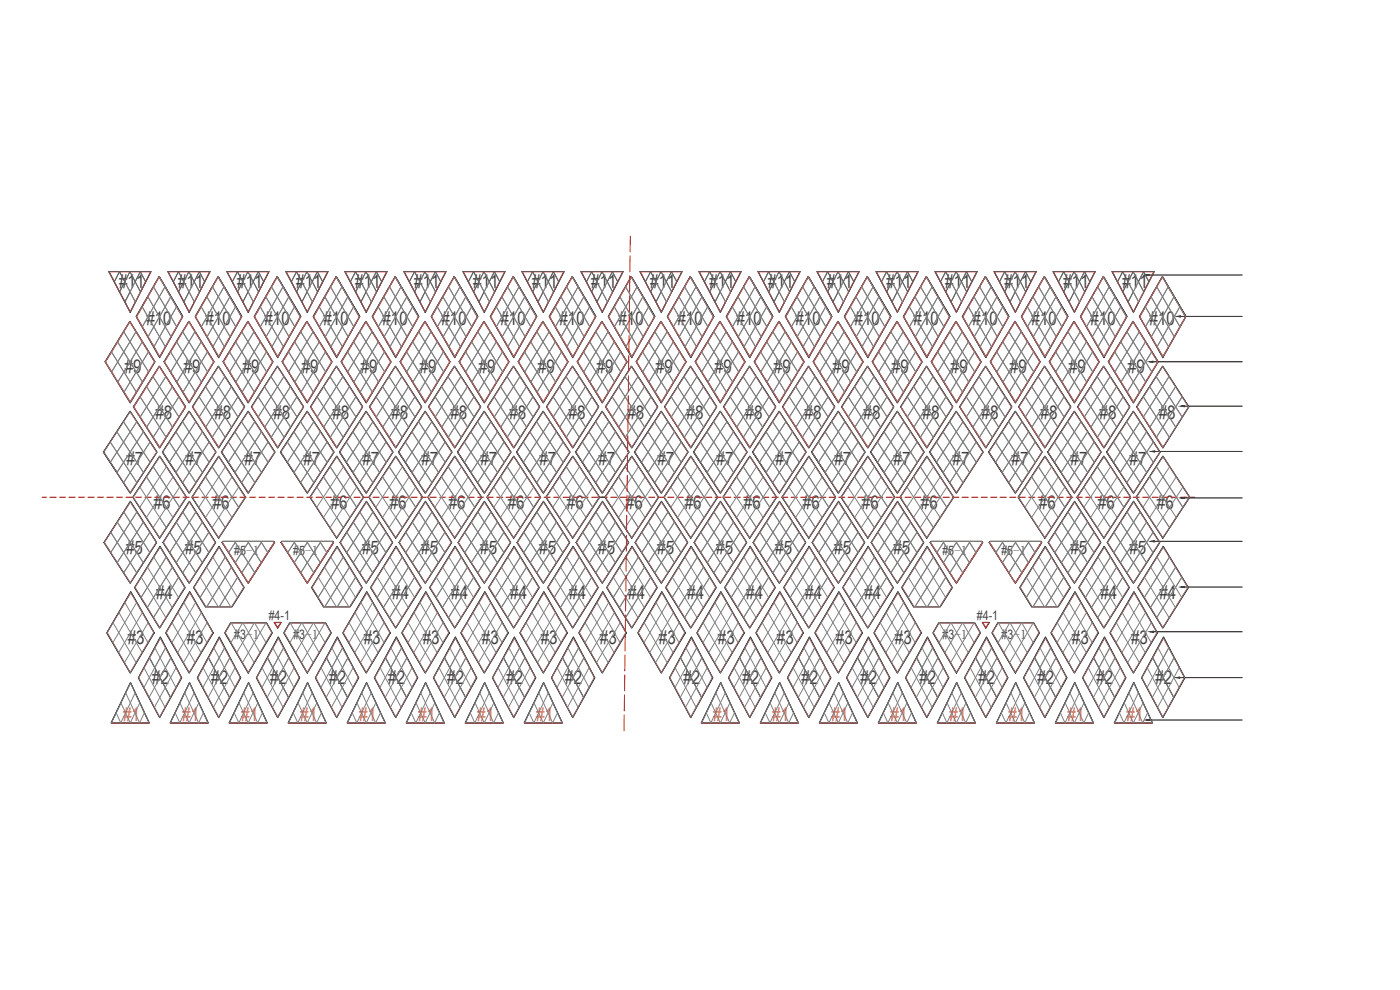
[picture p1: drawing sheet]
<svg xmlns="http://www.w3.org/2000/svg" width="420mm" height="297mm" viewBox="0 0 420 297" stroke-linecap="round" stroke-linejoin="round" font-family="sans-serif">
<defs><g id="words">
<g font-size="5.6" fill="#414141">
<text x="35.8" y="86.4">#11</text>
<text x="53.5" y="86.4">#11</text>
<text x="71.2" y="86.4">#11</text>
<text x="88.9" y="86.4">#11</text>
<text x="106.6" y="86.4">#11</text>
<text x="124.3" y="86.4">#11</text>
<text x="142" y="86.4">#11</text>
<text x="159.7" y="86.4">#11</text>
<text x="177.4" y="86.4">#11</text>
<text x="195.2" y="86.4">#11</text>
<text x="212.9" y="86.4">#11</text>
<text x="230.6" y="86.4">#11</text>
<text x="248.3" y="86.4">#11</text>
<text x="266" y="86.4">#11</text>
<text x="283.7" y="86.4">#11</text>
<text x="301.4" y="86.4">#11</text>
<text x="319.1" y="86.4">#11</text>
<text x="336.9" y="86.4">#11</text>
<text x="43.9" y="97.6" transform="rotate(-1 43.9 97.6)">#10</text>
<text x="61.6" y="97.6" transform="rotate(-1 61.6 97.6)">#10</text>
<text x="79.4" y="97.6" transform="rotate(-1 79.4 97.6)">#10</text>
<text x="97.1" y="97.6" transform="rotate(-1 97.1 97.6)">#10</text>
<text x="114.8" y="97.6" transform="rotate(-1 114.8 97.6)">#10</text>
<text x="132.5" y="97.6" transform="rotate(-1 132.5 97.6)">#10</text>
<text x="150.2" y="97.6" transform="rotate(-1 150.2 97.6)">#10</text>
<text x="167.9" y="97.6" transform="rotate(-1 167.9 97.6)">#10</text>
<text x="185.6" y="97.6" transform="rotate(-1 185.6 97.6)">#10</text>
<text x="203.3" y="97.6" transform="rotate(-1 203.3 97.6)">#10</text>
<text x="221" y="97.6" transform="rotate(-1 221 97.6)">#10</text>
<text x="238.7" y="97.6" transform="rotate(-1 238.7 97.6)">#10</text>
<text x="256.5" y="97.6" transform="rotate(-1 256.5 97.6)">#10</text>
<text x="274.2" y="97.6" transform="rotate(-1 274.2 97.6)">#10</text>
<text x="291.9" y="97.6" transform="rotate(-1 291.9 97.6)">#10</text>
<text x="309.6" y="97.6" transform="rotate(-1 309.6 97.6)">#10</text>
<text x="327.3" y="97.6" transform="rotate(-1 327.3 97.6)">#10</text>
<text x="345" y="97.6" transform="rotate(-1 345 97.6)">#10</text>
<text x="37.5" y="111.9">#9</text>
<text x="55.1" y="111.9">#9</text>
<text x="72.9" y="111.9">#9</text>
<text x="90.6" y="111.9">#9</text>
<text x="108.3" y="111.9">#9</text>
<text x="126" y="111.9">#9</text>
<text x="143.7" y="111.9">#9</text>
<text x="161.4" y="111.9">#9</text>
<text x="179.1" y="111.9">#9</text>
<text x="196.8" y="111.9">#9</text>
<text x="214.6" y="111.9">#9</text>
<text x="232.2" y="111.9">#9</text>
<text x="250" y="111.9">#9</text>
<text x="267.7" y="111.9">#9</text>
<text x="285.4" y="111.9">#9</text>
<text x="303.1" y="111.9">#9</text>
<text x="320.8" y="111.9">#9</text>
<text x="338.5" y="111.9">#9</text>
<text x="46.7" y="125.6">#8</text>
<text x="64.4" y="125.6">#8</text>
<text x="82.1" y="125.6">#8</text>
<text x="99.8" y="125.6">#8</text>
<text x="117.5" y="125.6">#8</text>
<text x="135.2" y="125.6">#8</text>
<text x="152.9" y="125.6">#8</text>
<text x="170.6" y="125.6">#8</text>
<text x="188.3" y="125.6">#8</text>
<text x="206" y="125.6">#8</text>
<text x="223.8" y="125.6">#8</text>
<text x="241.5" y="125.6">#8</text>
<text x="259.2" y="125.6">#8</text>
<text x="276.9" y="125.6">#8</text>
<text x="294.6" y="125.6">#8</text>
<text x="312.3" y="125.6">#8</text>
<text x="330" y="125.6">#8</text>
<text x="347.7" y="125.6">#8</text>
<text x="37.9" y="139.4">#7</text>
<text x="55.6" y="139.4">#7</text>
<text x="73.3" y="139.4">#7</text>
<text x="91.1" y="139.4">#7</text>
<text x="108.8" y="139.4">#7</text>
<text x="126.5" y="139.4">#7</text>
<text x="144.2" y="139.4">#7</text>
<text x="161.9" y="139.4">#7</text>
<text x="179.6" y="139.4">#7</text>
<text x="197.3" y="139.4">#7</text>
<text x="215" y="139.4">#7</text>
<text x="232.8" y="139.4">#7</text>
<text x="250.5" y="139.4">#7</text>
<text x="268.2" y="139.4">#7</text>
<text x="285.9" y="139.4">#7</text>
<text x="303.6" y="139.4">#7</text>
<text x="321.3" y="139.4">#7</text>
<text x="339" y="139.4">#7</text>
<text x="46.2" y="152.7">#6</text>
<text x="63.9" y="152.7">#6</text>
<text x="99.3" y="152.7">#6</text>
<text x="117" y="152.7">#6</text>
<text x="134.7" y="152.7">#6</text>
<text x="152.4" y="152.7">#6</text>
<text x="170.1" y="152.7">#6</text>
<text x="187.8" y="152.7">#6</text>
<text x="205.5" y="152.7">#6</text>
<text x="223.3" y="152.7">#6</text>
<text x="241" y="152.7">#6</text>
<text x="258.7" y="152.7">#6</text>
<text x="276.4" y="152.7">#6</text>
<text x="311.8" y="152.7">#6</text>
<text x="329.5" y="152.7">#6</text>
<text x="347.2" y="152.7">#6</text>
<text x="37.9" y="166.2">#5</text>
<text x="55.6" y="166.2">#5</text>
<text x="108.7" y="166.2">#5</text>
<text x="126.4" y="166.2">#5</text>
<text x="144.1" y="166.2">#5</text>
<text x="161.8" y="166.2">#5</text>
<text x="179.5" y="166.2">#5</text>
<text x="197.3" y="166.2">#5</text>
<text x="215" y="166.2">#5</text>
<text x="232.7" y="166.2">#5</text>
<text x="250.4" y="166.2">#5</text>
<text x="268.1" y="166.2">#5</text>
<text x="321.2" y="166.2">#5</text>
<text x="338.9" y="166.2">#5</text>
<text x="46.9" y="179.8">#4</text>
<text x="117.7" y="179.8">#4</text>
<text x="135.4" y="179.8">#4</text>
<text x="153.1" y="179.8">#4</text>
<text x="170.8" y="179.8">#4</text>
<text x="188.6" y="179.8">#4</text>
<text x="206.3" y="179.8">#4</text>
<text x="224" y="179.8">#4</text>
<text x="241.7" y="179.8">#4</text>
<text x="259.4" y="179.8">#4</text>
<text x="330.2" y="179.8">#4</text>
<text x="347.9" y="179.8">#4</text>
<text x="38.3" y="193.3">#3</text>
<text x="56.1" y="193.3">#3</text>
<text x="109.2" y="193.3">#3</text>
<text x="126.9" y="193.3">#3</text>
<text x="144.6" y="193.3">#3</text>
<text x="162.3" y="193.3">#3</text>
<text x="180" y="193.3">#3</text>
<text x="197.7" y="193.3">#3</text>
<text x="215.5" y="193.3">#3</text>
<text x="233.2" y="193.3">#3</text>
<text x="250.9" y="193.3">#3</text>
<text x="268.6" y="193.3">#3</text>
<text x="321.7" y="193.3">#3</text>
<text x="339.4" y="193.3">#3</text>
<text x="45.7" y="205.2">#2</text>
<text x="63.4" y="205.2">#2</text>
<text x="81.1" y="205.2">#2</text>
<text x="98.8" y="205.2">#2</text>
<text x="116.5" y="205.2">#2</text>
<text x="134.2" y="205.2">#2</text>
<text x="152" y="205.2">#2</text>
<text x="169.7" y="205.2">#2</text>
<text x="205.1" y="205.2">#2</text>
<text x="222.8" y="205.2">#2</text>
<text x="240.5" y="205.2">#2</text>
<text x="258.2" y="205.2">#2</text>
<text x="275.9" y="205.2">#2</text>
<text x="293.6" y="205.2">#2</text>
<text x="311.3" y="205.2">#2</text>
<text x="329.1" y="205.2">#2</text>
<text x="346.8" y="205.2">#2</text>
</g>
<g font-size="5.6" fill="#ff7f00">
<text x="37" y="216.4">#1</text>
<text x="54.7" y="216.4">#1</text>
<text x="72.4" y="216.4">#1</text>
<text x="90.1" y="216.4">#1</text>
<text x="107.8" y="216.4">#1</text>
<text x="125.5" y="216.4">#1</text>
<text x="143.2" y="216.4">#1</text>
<text x="160.9" y="216.4">#1</text>
<text x="214.1" y="216.4">#1</text>
<text x="231.8" y="216.4">#1</text>
<text x="249.5" y="216.4">#1</text>
<text x="267.2" y="216.4">#1</text>
<text x="284.9" y="216.4">#1</text>
<text x="302.6" y="216.4">#1</text>
<text x="320.3" y="216.4">#1</text>
<text x="338" y="216.4">#1</text>
</g>
<g font-size="3.9" fill="#414141">
<text x="70.3" y="166.5">#5-1</text>
<text x="88" y="166.5">#5-1</text>
<text x="282.8" y="166.5">#5-1</text>
<text x="300.5" y="166.5">#5-1</text>
<text x="70.3" y="191.8">#3-1</text>
<text x="80.6" y="186">#4-1</text>
<text x="88" y="191.8">#3-1</text>
<text x="282.9" y="191.8">#3-1</text>
<text x="293.2" y="186">#4-1</text>
<text x="300.6" y="191.8">#3-1</text>
</g>
</g></defs>
<!-- layer: DIM -->
<g fill="none" stroke="#f00" stroke-width=".3">
<path d="M47.9 137l8 12.2-8 12.2-8-12.2zM65.6 137l8 12.2-8 12.2-8-12.2zM101.1 137l7.9 12.2-8 12.2-7.9-12.2zM118.8 137l8 12.2-8 12.2-8-12.2zM136.5 137l8 12.2-8 12.2-8-12.2zM154.2 137l8 12.2-8 12.2-8-12.2zM171.9 137l8 12.2-8 12.2-8-12.2zM189.6 137l8 12.2-8 12.2-8-12.2zM207.3 137l8 12.2-8 12.2-8-12.2zM225 137l8 12.2-8 12.2-8-12.2zM242.7 137l8 12.2-8 12.2-8-12.2zM260.5 137l7.9 12.2-8 12.2-7.9-12.2z"/>
<path d="M278.2 137l7.9 12.2-8 12.2-7.9-12.2zM313.6 137l8 12.2-8 12.2-8-12.2zM331.3 137l8 12.2-8 12.2-8-12.2zM349 137l8 12.2-8 12.2-8-12.2zM48.1 191.4l6.3 11.9-6.5 11.9-6.3-11.9zM65.8 191.4l6.3 11.9-6.5 11.9-6.3-11.9zM83.5 191.4l6.3 11.9-6.5 11.9-6.3-11.9zM101.2 191.4l6.4 11.9-6.6 11.9-6.3-11.9zM119 191.4l6.3 11.9-6.5 11.9-6.4-11.9zM136.7 191.4l6.3 11.9-6.5 11.9-6.3-11.9zM154.4 191.4l6.3 11.9-6.5 11.9-6.3-11.9zM172.1 191.4l6.3 11.9-6.5 11.9-6.3-11.9z"/>
<path d="M207.5 191.4l6.3 11.9-6.5 11.9-6.3-11.9zM225.2 191.4l6.3 11.9-6.5 11.9-6.3-11.9zM242.9 191.4l6.3 11.9-6.5 11.9-6.3-11.9zM260.6 191.4l6.3 11.9-6.5 11.9-6.3-11.9zM278.3 191.4l6.4 11.9-6.6 11.9-6.3-11.9zM296.1 191.4l6.3 11.9-6.5 11.9-6.4-11.9zM313.8 191.4l6.3 11.9-6.5 11.9-6.3-11.9zM331.5 191.4l6.3 11.9-6.5 11.9-6.3-11.9zM349.2 191.4l6.3 11.9-6.5 11.9-6.3-11.9z"/>
</g>
<g fill="none" stroke="#000" stroke-width=".3">
<path d="M47.9 136.8l8.1 12.4-8.1 12.3-8-12.3zM65.6 136.8l8.1 12.4-8.1 12.3-8-12.3zM101.1 136.8l8 12.4-8.1 12.3-8-12.3zM118.8 136.8l8 12.4-8 12.3-8.1-12.3zM136.5 136.8l8.1 12.4-8.1 12.3-8.1-12.3zM154.2 136.8l8 12.4-8 12.3-8.1-12.3zM171.9 136.8l8.1 12.4-8.1 12.3-8.1-12.3zM189.6 136.8l8.1 12.4-8.1 12.3-8-12.3zM207.3 136.8l8.1 12.4-8.1 12.3-8.1-12.3zM225 136.8l8.1 12.4-8.1 12.3-8-12.3zM242.7 136.8l8.1 12.4-8.1 12.3-8-12.3zM260.4 136.8l8.1 12.4-8.1 12.3-8-12.3z"/>
<path d="M278.2 136.8l8 12.4-8.1 12.3-8-12.3zM313.6 136.8l8.1 12.4-8.1 12.3-8.1-12.3zM331.3 136.8l8.1 12.4-8.1 12.3-8.1-12.3zM349 136.8l8.1 12.4-8.1 12.3-8.1-12.3zM48.1 191.1l6.4 12.3-6.6 11.9-6.4-11.9zM65.8 191.1l6.4 12.3-6.6 11.9-6.4-11.9zM83.5 191.1l6.4 12.3-6.6 11.9-6.4-11.9zM101.2 191.1l6.5 12.3-6.7 11.9-6.4-11.9zM118.9 191.1l6.5 12.3-6.6 11.9-6.5-11.9zM136.7 191.1l6.4 12.3-6.6 11.9-6.4-11.9zM154.4 191.1l6.4 12.3-6.6 11.9-6.4-11.9zM172.1 191.1l6.4 12.3-6.6 11.9-6.4-11.9z"/>
<path d="M207.5 191.1l6.4 12.3-6.6 11.9-6.4-11.9zM225.2 191.1l6.4 12.3-6.6 11.9-6.4-11.9zM242.9 191.1l6.5 12.3-6.7 11.9-6.4-11.9zM260.6 191.1l6.5 12.3-6.7 11.9-6.4-11.9zM278.3 191.1l6.5 12.3-6.7 11.9-6.4-11.9zM296.1 191.1l6.4 12.3-6.6 11.9-6.4-11.9zM313.8 191.1l6.4 12.3-6.6 11.9-6.4-11.9zM331.5 191.1l6.4 12.3-6.6 11.9-6.4-11.9zM349.2 191.1l6.4 12.3-6.6 11.9-6.4-11.9z"/>
</g>
<!-- layer: 0 -->
<g fill="none" stroke="#f00" stroke-width=".3">
<path d="M189.1 76.8l-.1 4.8M189.2 70.9l-.1 4.7M32.7 81.5h12.5l-6.1 12.1zM39 96.5l7.4 12.1-7.3 12.1-7.5-12.1zM47.8 83l6.9 12-6.8 12-6.9-12zM50.4 81.5h12.6l-6.2 12.1zM56.7 96.5l7.4 12.1-7.3 12.1-7.5-12.1zM65.5 83l7 12-6.9 12-6.9-12zM68.1 81.5h12.6l-6.2 12.1zM72.4 95l-6.8 12-6.9-12 6.8-12 7 12M74.4 96.5l7.5 12.1-7.4 12.1-7.5-12.1zM74.4 96.5l7.4 12.1-7.3 12.1-7.5-12.1z"/>
<path d="M83.2 83l7 12-6.9 12-6.9-12zM85.9 81.5h12.5l-6.2 12.1zM92.1 96.5l7.5 12.1-7.4 12.1-7.4-12.1zM100.9 83l7 12-6.8 12-7-12zM103.6 81.5h12.5l-6.2 12.1zM109.8 96.5l7.5 12.1-7.4 12.1-7.4-12.1zM118.6 83l7 12-6.8 12-7-12zM121.3 81.5h12.5l-6.2 12.1zM127.5 96.5l7.5 12.1-7.4 12.1-7.4-12.1zM136.3 83l7 12-6.8 12-7-12zM139 81.5h12.5l-6.2 12.1zM145.2 96.5l7.5 12.1-7.3 12.1-7.5-12.1z"/>
<path d="M154 83l7 12-6.8 12-7-12zM156.7 81.5h12.5l-6.1 12.1zM162.9 96.5l7.5 12.1-7.3 12.1-7.5-12.1zM171.8 83l6.9 12-6.8 12-7-12zM174.4 81.5h12.5l-6.2 12.1zM180.6 96.5l7.5 12.1-7.3 12.1-7.5-12.1zM188.9 94.7l-.1 4.8M188.9 88.8v4.7M189 82.8v4.8M189.4 83l7 12-6.8 12-7-12zM192.1 81.5h12.5l-6.1 12.1zM198.4 96.5l7.4 12.1-7.3 12.1-7.5-12.1z"/>
<path d="M207.2 83l6.9 12-6.8 12-7-12zM209.8 81.5h12.5l-6.1 12.1zM216.1 96.5l7.4 12.1-7.3 12.1-7.5-12.1zM224.9 83l6.9 12-6.8 12-6.9-12zM227.5 81.5h12.6l-6.2 12.1zM233.8 96.5l7.4 12.1-7.3 12.1-7.5-12.1zM242.6 83l7 12-6.9 12-6.9-12zM245.3 81.5h12.5l-6.2 12.1zM251.5 96.5l7.5 12.1-7.4 12.1-7.5-12.1zM260.3 83l7 12-6.8 12-7-12zM263 81.5h12.5l-6.2 12.1zM269.2 96.5l7.5 12.1-7.4 12.1-7.4-12.1z"/>
<path d="M278 83l7 12-6.8 12-7-12zM280.7 81.5h12.5l-6.2 12.1zM286.9 96.5l7.5 12.1-7.4 12.1-7.4-12.1zM295.7 83l-6.8 12 7 12 6.8-12M295.7 83l7 12-6.8 12-7-12zM295.7 83l7 12M298.4 81.5h12.5l-6.2 12.1zM304.6 96.5l7.5 12.1-7.4 12.1-7.4-12.1zM313.4 83l7 12-6.8 12-7-12zM316.1 81.5h12.5l-6.2 12.1zM322.3 96.5l7.5 12.1-7.3 12.1-7.5-12.1zM331.1 83l7 12-6.8 12-7-12z"/>
<path d="M333.8 81.5h12.5l-6.1 12.1zM340 96.5l7.5 12.1-7.3 12.1-7.5-12.1zM348.9 83l6.9 12-6.8 12-7-12zM47.8 109.9l7.8 12.2-7.7 12.1-7.8-12.1zM65.5 109.9l7.8 12.2-7.7 12.1-7.8-12.1zM83.3 109.9l7.8 12.2-7.8 12.1-7.8-12.1zM101 109.9l7.8 12.2-7.7 12.1-7.9-12.1zM118.7 109.9l7.8 12.2-7.7 12.1-7.8-12.1zM136.4 109.9l7.8 12.2-7.7 12.1-7.8-12.1zM154.1 109.9l7.8 12.2-7.7 12.1-7.8-12.1zM171.8 109.9l7.8 12.2-7.7 12.1-7.8-12.1zM188.6 118.7l-.1 4.8"/>
<path d="M188.6 112.7v4.8M188.7 106.7l-.1 4.8M188.8 100.7l-.1 4.8M189.5 109.9l7.8 12.2-7.7 12.1-7.8-12.1zM207.2 109.9l7.8 12.2-7.7 12.1-7.8-12.1zM224.9 109.9l7.9 12.2-7.8 12.1-7.8-12.1zM242.6 109.9l7.9 12.2-7.8 12.1-7.8-12.1zM260.4 109.9l7.8 12.2-7.7 12.1-7.8-12.1zM278.1 109.9l7.8 12.2-7.7 12.1-7.9-12.1zM295.8 109.9l7.8 12.2-7.7 12.1-7.8-12.1zM313.5 109.9l7.8 12.2-7.7 12.1-7.8-12.1zM331.2 109.9l7.8 12.2-7.7 12.1-7.8-12.1z"/>
<path d="M348.9 109.9l7.8 12.2-7.7 12.1-7.8-12.1zM39 123.5l8 12.2-7.9 12.2-8-12.2zM56.8 123.5l8 12.2-8 12.2-8-12.2zM57.8 122.1l7.8 12.1M74.5 123.5l8 12.2-8 12.2-8-12.2zM75.5 122.1l7.8 12.1M92.2 123.5l8 12.2-8 12.2-8-12.2zM93.2 122.1l7.9 12.1M109.9 123.5l8 12.2-8 12.2-8-12.2zM111 122.1l7.8 12.1M127.6 123.5l8 12.2-8 12.2-7.9-12.2zM128.7 122.1l7.8 12.1"/>
<path d="M145.3 123.5l8 12.2-7.9 12.2-8-12.2zM146.4 122.1l7.8 12.1M163 123.5l8 12.2-7.9 12.2-8-12.2zM164.1 122.1l7.8 12.1M180.7 123.5l8 12.2-7.9 12.2-8-12.2zM181.8 122.1l7.8 12.1M188.3 136.7v4.7M188.4 130.7l-.1 4.8M188.5 124.7l-.1 4.8M198.4 123.5l8 12.2-7.9 12.2-8-12.2zM199.5 122.1l7.8 12.1M216.2 123.5l7.9 12.2-7.9 12.2-8-12.2z"/>
<path d="M217.2 122.1l7.8 12.1M233.9 123.5l8 12.2-8 12.2-8-12.2zM234.9 122.1l7.8 12.1M251.6 123.5l8 12.2-8 12.2-8-12.2zM252.7 122.1l7.8 12.1M269.3 123.5l8 12.2-8 12.2-8-12.2zM270.3 122.1l7.9 12.1M287 123.5l8 12.2-8 12.2-8-12.2zM288.1 122.1l7.8 12.1M304.7 123.5l8 12.2-8 12.2-7.9-12.2zM305.8 122.1l7.8 12.1M322.4 123.5l8 12.2-7.9 12.2-8-12.2z"/>
<path d="M323.5 122.1l7.8 12.1M340.1 123.5l8 12.2-7.9 12.2-8-12.2zM341.2 122.1l7.8 12.1M12.6 149.2h1.4M15 149.2h1.9M17.8 149.2h1.9M20.7 149.2h1.9M23.5 149.2h1.9M26.4 149.2h1.9M29.2 149.2h1.9M32.1 149.2h1.9M34.9 149.2h1.9"/>
<path d="M37.8 149.2h1.9M39.1 150.6l7.8 12.1-7.8 12.2-7.8-12.2zM40.6 149.2h1.9M43.5 149.2h1.9M46.3 149.2h1.9M49.2 149.2h1.9M52 149.2h1.9M54.9 149.2h1.9M56.9 150.6l7.7 12.1-7.8 12.2-7.8-12.2zM57.7 149.2h2M60.6 149.2h1.9M63.4 149.2h1.9"/>
<path d="M66.3 149.2h1.9M69.2 149.2h1.8M72 149.2h1.9M74.9 149.2h1.9M77.7 149.2h1.9M80.6 149.2h1.9M83.4 149.2h1.9M86.3 149.2h1.9M89.1 149.2h1.9M92 149.2h1.9M94.8 149.2h1.9M97.7 149.2h1.9"/>
<path d="M100.5 149.2h1.9M103.4 149.2h1.9M106.2 149.2h1.9M109.1 149.2h1.9M110 150.6l7.8 12.1-7.9 12.2-7.8-12.2zM111.9 149.2h1.9M114.8 149.2h1.9M117.6 149.2h1.9M120.5 149.2h1.9M123.3 149.2h1.9M126.2 149.2h1.9M127.7 150.6l7.8 12.1-7.9 12.2-7.8-12.2z"/>
<path d="M129 149.2h1.9M131.9 149.2h1.9M134.7 149.2h1.9M137.6 149.2h1.9M140.4 149.2h2M143.3 149.2h1.9M145.4 150.6l7.8 12.1-7.9 12.2-7.8-12.2zM146.1 149.2h1.9M149 149.2h1.9M151.9 149.2h1.8M154.7 149.2h1.9M157.6 149.2h1.9"/>
<path d="M160.4 149.2h1.9M163.1 150.6l7.8 12.1-7.8 12.2-7.8-12.2zM163.3 149.2h1.8M166.1 149.2h1.9M169 149.2h1.9M171.8 149.2h1.9M174.7 149.2h1.9M177.5 149.2h1.9M180.4 149.2h1.9M180.8 150.6l7.8 12.1-7.9 12.2-7.7-12.2zM183.2 149.2h1.9M186.1 149.2h1.9"/>
<path d="M188.1 154.6l-.1 4.8M188.2 148.6l-.1 4.8M188.3 142.6l-.1 4.8M188.9 149.2h1.9M191.8 149.2h1.9M194.6 149.2h1.9M197.5 149.2h1.9M198.5 150.6l7.8 12.1-7.8 12.2-7.8-12.2zM200.3 149.2h1.9M203.2 149.2h1.9M206 149.2h1.9M208.9 149.2h1.9"/>
<path d="M211.7 149.2h1.9M214.6 149.2h1.9M216.2 150.6l7.8 12.1-7.8 12.2-7.8-12.2zM217.4 149.2h1.9M220.3 149.2h1.9M223.1 149.2h2M226 149.2h1.9M228.8 149.2h1.9M231.7 149.2h1.9M234 150.6l7.8 12.1-7.9 12.2-7.8-12.2zM234.6 149.2h1.8M237.4 149.2h1.9"/>
<path d="M240.2 149.2h2M243.1 149.2h1.9M246 149.2h1.8M248.8 149.2h1.9M251.7 150.6l7.7 12.1-7.8 12.2-7.8-12.2zM251.7 149.2h1.9M254.5 149.2h1.9M257.4 149.2h1.9M260.2 149.2h1.9M263.1 149.2h1.9M265.9 149.2h1.9M268.8 149.2h1.9"/>
<path d="M269.4 150.6l7.8 12.1-7.9 12.2-7.8-12.2zM271.6 149.2h1.9M274.5 149.2h1.9M277.3 149.2h1.9M280.2 149.2h1.9M283 149.2h1.9M285.9 149.2h1.9M288.7 149.2h1.9M291.6 149.2h1.9M294.4 149.2h1.9M297.3 149.2h1.9M300.1 149.2h1.9"/>
<path d="M303 149.2h1.9M305.8 149.2h1.9M308.7 149.2h1.9M311.5 149.2h1.9M314.4 149.2h1.9M317.3 149.2h1.9M320.1 149.2h1.9M322.5 150.6l7.8 12.1-7.9 12.2-7.8-12.2zM322.9 149.2h2M325.8 149.2h1.9M328.7 149.2h1.8M331.5 149.2h1.9"/>
<path d="M334.4 149.2h1.9M337.2 149.2h1.9M340.1 149.2h1.9M340.2 150.6l7.8 12.1-7.8 12.2-7.8-12.2zM342.9 149.2h1.9M345.8 149.2h1.9M348.6 149.2h1.9M351.5 149.2h1.9M354.3 149.2h1.9M357.2 149.2h1.3M39.3 177.8l6.9 12-7.1 12-7-12zM48 164.1l7.5 12.1-7.6 12.1-7.4-12.1z"/>
<path d="M57 177.8l6.9 12-7.1 12-6.9-12zM65.8 164.1l7.4 12.1-3.6 5.8h-7.8l-3.6-5.8zM66.7 162.7l7.8 12.2 7.8-12.2M66.9 162.5h15.3l.1 .2-7.8 12.2-7.8-12.2zM84.4 162.7l7.8 12.2 7.9-12.2M84.6 162.5h15.3l.2 .2-7.9 12.2-7.8-12.2zM101.2 164.1l7.4 12.1-3.6 5.8h-7.8l-3.6-5.8zM110.1 177.8l6.9 12-7.1 12-6.9-12zM118.9 164.1l7.4 12.1-7.5 12.1-7.5-12.1zM127.8 177.8l6.9 12-7.1 12-6.9-12zM136.6 164.1l7.4 12.1-7.5 12.1-7.5-12.1zM145.5 177.8l6.9 12-7.1 12-6.9-12z"/>
<path d="M154.3 164.1l7.4 12.1-7.5 12.1-7.4-12.1zM163.2 177.8l7 12-7.1 12-7-12zM172 164.1l7.4 12.1-7.5 12.1-7.4-12.1zM180.9 177.8l7 12-7.2 12-6.9-12zM187.8 178.6l-.1 4.8M187.9 172.6l-.1 4.8M187.9 166.6v4.8M188 160.6v4.8M189.7 164.1l7.5 12.1-7.6 12.1-7.4-12.1zM198.7 177.8l6.9 12-7.1 12-7-12zM207.4 164.1l7.4 12.1-7.5 12.1-7.4-12.1zM216.4 177.8l6.9 12-7.1 12-7-12z"/>
<path d="M225.1 164.1l7.5 12.1-7.6 12.1-7.4-12.1zM234.1 177.8l6.9 12-7.1 12-6.9-12zM242.9 164.1l7.4 12.1-7.6 12.1-7.4-12.1zM251.8 177.8l6.9 12-7.1 12-6.9-12zM260.6 164.1l7.4 12.1-7.6 12.1-7.4-12.1zM269.5 177.8l6.9 12-7.1 12-6.9-12zM278.3 164.1l7.4 12.1-3.6 5.8h-7.8l-3.6-5.8zM279.2 162.7l7.8 12.2 7.9-12.2M279.4 162.5h15.3l.2 .2-7.9 12.2-7.8-12.2zM297 162.7l7.7 12.2 7.9-12.2M297.1 162.5h15.3l.2 .2-7.9 12.2-7.7-12.2zM313.7 164.1l7.4 12.1-3.6 5.8h-7.8l-3.6-5.8z"/>
<path d="M322.6 177.8l7 12-7.2 12-6.9-12zM331.4 164.1l7.4 12.1-7.5 12.1-7.4-12.1zM340.3 177.8l7 12-7.1 12-7-12zM349.1 164.1l7.4 12.1-7.5 12.1-7.4-12.1zM69.3 186.9h10.6l1.7 2.9-7.1 12-6.9-12zM82.4 186.8h1.9l-1 1.5zM87 186.9h10.6l1.7 2.9-7.1 12-6.9-12zM187.6 196.5l-.1 4.8M187.6 190.5v4.8M187.7 184.5v4.8M281.8 186.9h10.6l1.7 2.9-7.1 12-6.9-12zM294.9 186.8h1.9l-.9 1.5z"/>
<path d="M299.5 186.9h10.7l1.7 2.9-7.2 12-6.9-12zM33.4 216.9h11.3M51.1 216.9h11.3M68.8 216.9h11.3M86.6 216.9h11.3M104.3 216.9h11.3M122 216.9h11.3M139.7 216.9h11.3M157.4 216.9h11.3M187.3 214.5v4.7M187.4 208.5v4.8M187.5 202.5l-.1 4.8"/>
<path d="M210.5 216.9h11.3M228.2 216.9h11.4M245.9 216.9h11.3M263.7 216.9h11.3M281.4 216.9h11.3M299.1 216.9h11.3M316.8 216.9h11.3M334.5 216.9h11.3"/>
</g>
<g fill="none" stroke="#000" stroke-width=".3">
<path d="M32.6 81.5h12.7l-6.2 12.2zM39 96.4l7.5 12.1-7.4 12.4-7.6-12.4zM47.8 82.9l7 12.1-6.9 12.3-7.1-12.3zM47.8 82.9l7 12.1M50.3 81.5h12.8l-6.3 12.2zM56.7 96.4l7.5 12.1-7.4 12.4-7.6-12.4zM65.5 82.9l7.1 12.1-7 12.3-7-12.3zM65.5 82.9l7.1 12.1M68.1 81.5h12.7l-6.3 12.2zM74.4 96.4l7.5 12.1-7.4 12.4-7.6-12.4zM83.2 82.9l7.1 12.1-7 12.3-7-12.3zM83.2 82.9l7.1 12.1"/>
<path d="M85.8 81.5h12.7l-6.3 12.2zM92.1 96.4l7.6 12.1-7.5 12.4-7.5-12.4zM100.9 82.9l7.1 12.1-7 12.3-7-12.3zM100.9 82.9l7.1 12.1M103.5 81.5h12.7l-6.3 12.2zM109.8 96.4l7.6 12.1-7.5 12.4-7.5-12.4zM118.6 82.9l7.1 12.1-6.9 12.3-7.1-12.3zM118.6 82.9l7.1 12.1M121.2 81.5h12.7l-6.3 12.2zM127.5 96.4l7.6 12.1-7.5 12.4-7.5-12.4zM136.3 82.9l7.1 12.1-6.9 12.3-7.1-12.3zM136.3 82.9l7.1 12.1"/>
<path d="M138.9 81.5h12.7l-6.3 12.2zM145.2 96.4l7.6 12.1-7.5 12.4-7.5-12.4zM154 82.9l7.1 12.1-6.9 12.3-7.1-12.3zM154 82.9l7.1 12.1M156.6 81.5h12.7l-6.2 12.2zM162.9 96.4l7.6 12.1-7.4 12.4-7.6-12.4zM171.7 82.9l7.1 12.1-6.9 12.3-7.1-12.3zM171.7 82.9l7.1 12.1M174.3 81.5h12.7l-6.3 12.2zM180.6 96.4l7.6 12.1-7.5 12.4-7.5-12.4zM189.4 82.9l7.1 12.1-6.9 12.3-7.1-12.3zM189.4 82.9l7.1 12.1"/>
<path d="M192 81.5h12.7l-6.2 12.2zM198.4 96.4l7.5 12.1-7.4 12.4-7.6-12.4zM207.2 82.9l7.1 12.1-7 12.3-7.1-12.3zM207.2 82.9l7.1 12.1M209.7 81.5h12.7l-6.2 12.2zM216.1 96.4l7.5 12.1-7.4 12.4-7.6-12.4zM224.9 82.9l7.1 12.1-7 12.3-7.1-12.3zM224.9 82.9l7.1 12.1M227.4 81.5h12.8l-6.3 12.2zM233.8 96.4l7.5 12.1-7.4 12.4-7.6-12.4zM242.6 82.9l7.1 12.1-7 12.3-7-12.3zM242.6 82.9l7.1 12.1"/>
<path d="M245.2 81.5h12.7l-6.3 12.2zM251.5 96.4l7.6 12.1-7.5 12.4-7.6-12.4zM260.3 82.9l7.1 12.1-7 12.3-7-12.3zM260.3 82.9l7.1 12.1M262.9 81.5h12.7l-6.3 12.2zM269.2 96.4l7.6 12.1-7.5 12.4-7.5-12.4zM278 82.9l7.1 12.1-7 12.3-7-12.3zM278 82.9l7.1 12.1M280.6 81.5h12.7l-6.3 12.2zM286.9 96.4l7.6 12.1-7.5 12.4-7.5-12.4zM295.7 82.9l7.1 12.1-6.9 12.3-7.1-12.3zM295.7 82.9l7.1 12.1"/>
<path d="M298.3 81.5h12.7l-6.3 12.2zM304.6 96.4l7.6 12.1-7.5 12.4-7.5-12.4zM313.4 82.9l7.1 12.1-6.9 12.3-7.1-12.3zM313.4 82.9l7.1 12.1M316 81.5h12.7l-6.3 12.2zM322.3 96.4l7.6 12.1-7.5 12.4-7.5-12.4zM331.1 82.9l7.1 12.1-6.9 12.3-7.1-12.3zM331.1 82.9l7.1 12.1M333.7 81.5h12.7l-6.2 12.2zM340 96.4l7.6 12.1-7.4 12.4-7.6-12.4zM344.8 82.5h28M348.9 82.9l7 12.1-6.9 12.3-7.1-12.3z"/>
<path d="M348.9 82.9l7 12.1M354.3 94.9h18.5M47.8 109.8l7.9 12.3-7.8 12.3-7.9-12.3zM65.5 109.8l8 12.3-7.9 12.3-7.9-12.3zM83.3 109.8l7.9 12.3-7.9 12.3-7.9-12.3zM101 109.8l7.9 12.3-7.9 12.3-7.8-12.3zM118.7 109.8l7.9 12.3-7.8 12.3-7.9-12.3zM136.4 109.8l7.9 12.3-7.8 12.3-7.9-12.3zM154.1 109.8l7.9 12.3-7.8 12.3-7.9-12.3zM171.8 109.8l7.9 12.3-7.8 12.3-7.9-12.3zM189.5 109.8l7.9 12.3-7.8 12.3-7.9-12.3zM207.2 109.8l7.9 12.3-7.8 12.3-7.9-12.3z"/>
<path d="M224.9 109.8l7.9 12.3-7.8 12.3-7.9-12.3zM242.6 109.8l8 12.3-7.9 12.3-7.9-12.3zM260.4 109.8l7.9 12.3-7.9 12.3-7.9-12.3zM278.1 109.8l7.9 12.3-7.9 12.3-7.8-12.3zM295.8 109.8l7.9 12.3-7.8 12.3-7.9-12.3zM313.5 109.8l7.9 12.3-7.8 12.3-7.9-12.3zM331.2 109.8l7.9 12.3-7.8 12.3-7.9-12.3zM346 108.5h26.8M348.9 109.8l7.9 12.3-7.8 12.3-7.9-12.3zM31.1 135.7l4 6.1M39 123.4l8.1 12.2-8 12.4-8.1-12.4zM48.8 135.7l4 6.1"/>
<path d="M56.8 123.4l8 12.2-8 12.4-8.1-12.4zM66.5 135.7l4 6.1M74.5 123.4l8 12.2-8 12.4-8.1-12.4zM84.2 135.7l4 6.1M92.2 123.4l8.1 12.2-8.1 12.4-8.1-12.4zM101.9 135.7l4 6.1M109.9 123.4l8.1 12.2-8.1 12.4-8-12.4zM119.7 135.7l3.9 6.1M127.6 123.4l8.1 12.2-8.1 12.4-8-12.4zM137.4 135.7l4 6.1M145.3 123.4l8.1 12.2-8.1 12.4-8-12.4zM155.1 135.7l4 6.1"/>
<path d="M163 123.4l8.1 12.2-8 12.4-8.1-12.4zM172.8 135.7l4 6.1M180.7 123.4l8.1 12.2-8.1 12.4-8-12.4zM190.5 135.7l4 6.1M198.4 123.4l8.1 12.2-8 12.4-8.1-12.4zM208.2 135.7l4 6.1M216.2 123.4l8 12.2-8 12.4-8.1-12.4zM225.9 135.7l4 6.1M233.9 123.4l8 12.2-8 12.4-8.1-12.4zM243.6 135.7l4 6.1M251.6 123.4l8 12.2-8 12.4-8-12.4zM261.3 135.7l4 6.1"/>
<path d="M269.3 123.4l8.1 12.2-8.1 12.4-8.1-12.4zM279 135.7l4 6.1M287 123.4l8.1 12.2-8.1 12.4-8-12.4zM296.8 135.7l3.9 6.1M304.7 123.4l8.1 12.2-8.1 12.4-8-12.4zM314.5 135.7l4 6.1M322.4 123.4l8.1 12.2-8.1 12.4-8-12.4zM332.2 135.7l4 6.1M340.1 123.4l8.1 12.2-8 12.4-8.1-12.4zM346.5 135.5h26.3M355.4 121.9h17.4M39.1 150.4l7.9 12.4-7.9 12.2-7.9-12.2z"/>
<path d="M56.8 150.4l7.9 12.4-7.9 12.2-7.9-12.2zM110 150.4l7.9 12.4-8 12.2-7.9-12.2zM127.7 150.4l7.9 12.4-8 12.2-7.9-12.2zM145.4 150.4l7.9 12.4-8 12.2-7.8-12.2zM163.1 150.4l7.9 12.4-7.9 12.2-7.9-12.2zM180 149.2h1.6M180.8 150.4l7.9 12.4-8 12.2-7.8-12.2zM198.5 150.4l7.9 12.4-7.9 12.2-7.9-12.2zM216.2 150.4l7.9 12.4-7.9 12.2-7.9-12.2zM233.9 150.4l7.9 12.4-7.9 12.2-7.9-12.2zM251.7 150.4l7.9 12.4-8 12.2-7.9-12.2zM269.4 150.4l7.9 12.4-8 12.2-7.9-12.2z"/>
<path d="M322.5 150.4l7.9 12.4-8 12.2-7.8-12.2zM340.2 150.4l7.9 12.4-7.9 12.2-7.9-12.2zM355.4 149.4h17.4M39.3 177.5l7 12.4-7.2 12.1-7.1-12.1zM48 163.9l7.6 12.4-7.7 12.2-7.5-12.2zM56.9 177.5l7.1 12.4-7.2 12.1-7.1-12.1zM65.7 163.9l7.6 12.4-3.7 5.8h-7.9l-3.6-5.8zM66.9 162.4h15.3l.3 .4-8 12.2-7.9-12.2zM84.5 162.4h15.4l.2 .4-7.9 12.2-7.9-12.2zM101.2 163.9l7.5 12.4-3.6 5.8h-8l-3.6-5.8zM110.1 177.5l7 12.4-7.2 12.1-7-12.1zM118.9 163.9l7.5 12.4-7.6 12.2-7.6-12.2z"/>
<path d="M127.8 177.5l7.1 12.4-7.3 12.1-7-12.1zM136.6 163.9l7.5 12.4-7.6 12.2-7.6-12.2zM145.5 177.5l7.1 12.4-7.3 12.1-7-12.1zM154.3 163.9l7.5 12.4-7.6 12.2-7.6-12.2zM163.2 177.5l7.1 12.4-7.2 12.1-7.1-12.1zM172 163.9l7.5 12.4-7.6 12.2-7.6-12.2zM180.9 177.5l7.1 12.4-7.3 12.1-7-12.1zM189.7 163.9l7.6 12.4-7.7 12.2-7.5-12.2zM198.6 177.5l7.1 12.4-7.2 12.1-7.1-12.1zM207.4 163.9l7.6 12.4-7.7 12.2-7.5-12.2zM216.4 177.5l7 12.4-7.2 12.1-7.1-12.1zM225.1 163.9l7.6 12.4-7.7 12.2-7.5-12.2z"/>
<path d="M234 177.5l7.1 12.4-7.2 12.1-7-12.1zM242.8 163.9l7.6 12.4-7.7 12.2-7.5-12.2zM251.8 177.5l7 12.4-7.2 12.1-7.1-12.1zM260.5 163.9l7.6 12.4-7.7 12.2-7.5-12.2zM269.5 177.5l7 12.4-7.2 12.1-7-12.1zM278.3 163.9l7.5 12.4-3.6 5.8h-8l-3.6-5.8zM279.4 162.4h15.3l.3 .4-8 12.2-7.9-12.2zM297.1 162.4h15.3l.3 .4-8 12.2-7.9-12.2zM313.7 163.9l7.5 12.4-3.6 5.8h-8l-3.6-5.8zM322.6 177.5l7.1 12.4-7.3 12.1-7-12.1zM331.4 163.9l7.5 12.4-7.6 12.2-7.5-12.2zM340.3 177.5l7.1 12.4-7.2 12.1-7.1-12.1z"/>
<path d="M346.4 162.4h26.4M349.1 163.9l7.6 12.4-7.7 12.2-7.6-12.2zM355.4 176.1h17.4M44.9 197.4l6.3 11.9M62.6 197.4l6.3 11.9M69.2 186.8h10.8l1.7 3.1-7.2 12.1-7.1-12.1zM80.3 197.4l6.3 11.9M82.3 186.7h2.1l-1.1 1.8zM87 186.8h10.7l1.7 3.1-7.2 12.1-7-12.1zM98 197.4l6.3 11.9M115.7 197.4l6.3 11.9M133.4 197.4l6.3 11.9"/>
<path d="M151.1 197.4l6.3 11.9M168.8 197.4l6.3 11.9M204.2 197.4l6.4 11.9M222 197.4l6.3 11.9M239.7 197.4l6.3 11.9M257.4 197.4l6.3 11.9M275.1 197.4l6.3 11.9M281.8 186.8h10.7l1.7 3.1-7.2 12.1-7-12.1zM292.8 197.4l6.3 11.9M294.8 186.7h2.1l-1 1.8zM299.5 186.8h10.7l1.8 3.1-7.3 12.1-7-12.1zM310.5 197.4l6.3 11.9"/>
<path d="M328.2 197.4l6.3 11.9M345.9 197.4l6.3 11.9M346.2 189.6h26.6M39.2 204.8l5.6 12.1h-11.5zM56.9 204.8l5.6 12.1h-11.5zM74.6 204.8l5.6 12.1h-11.5zM92.3 204.8l5.6 12.1h-11.4zM110 204.8l5.7 12.1h-11.5zM127.7 204.8l5.7 12.1h-11.5zM145.4 204.8l5.7 12.1h-11.5zM163.1 204.8l5.7 12.1h-11.5zM216.3 204.8l5.6 12.1h-11.5z"/>
<path d="M234 204.8l5.6 12.1h-11.5zM251.7 204.8l5.7 12.1h-11.5zM269.4 204.8l5.6 12.1h-11.4zM287.1 204.8l5.7 12.1h-11.5zM304.8 204.8l5.7 12.1h-11.5zM322.5 204.8l5.7 12.1h-11.5zM340.3 204.8l5.6 12.1h-11.5zM344.9 216h27.9M354 203.3h18.8"/>
</g>
<g fill="none" stroke="#4554a5" stroke-width=".3">
<path d="M39.2 204.9l5.5 12h-11.3zM56.9 204.9l5.5 12h-11.3zM74.6 204.9l5.5 12h-11.3zM92.3 204.9l5.6 12h-11.3zM110 204.9l5.6 12h-11.3zM127.7 204.9l5.6 12h-11.3zM145.4 204.9l5.6 12h-11.3zM163.1 204.9l5.6 12h-11.3zM216.3 204.9l5.5 12h-11.3zM234 204.9l5.6 12h-11.4zM251.7 204.9l5.5 12h-11.3zM269.4 204.9l5.6 12h-11.3z"/>
<path d="M287.1 204.9l5.6 12h-11.3zM304.8 204.9l5.6 12h-11.3zM322.5 204.9l5.6 12h-11.3zM340.3 204.9l5.5 12h-11.3z"/>
</g>
<path d="M343.8 82.5l1-.2v.4zM353.3 94.9l1-.1v.3zM345 108.5l1-.1v.3zM345.5 135.5l1-.2v.3zM354.4 121.9l1-.2v.3zM354.4 149.4l1-.2v.4zM345.4 162.4l1-.2v.4zM354.4 176.1l1-.1v.3zM345.2 189.6l1-.2v.3zM343.9 216l1-.1v.3zM353 203.3l1-.2v.4z" fill="#000" stroke="#000" stroke-width=".3"/>
<!-- layer: ce6Sa -->
<g fill="none" stroke="#636466" stroke-width=".3">
<path d="M32.7 81.5h3.2l-1.6 3 1.6-3 1.6 3-1.6 3.1 1.6-3.1 1.5 3.1-1.5 3 1.5-3 1.6 3-1.5 3zM35.9 81.5h9.3l-1.5 3-1.6-3-1.5 3-1.6-3-1.5 3zM42.1 81.5l1.6 3-1.6 3.1-1.5-3.1zM50.4 81.5h3.2l-1.6 3 1.6-3 1.5 3-1.5 3.1 1.5-3.1 1.6 3.1-1.5 3 1.5-3 1.6 3-1.5 3zM53.6 81.5h9.4l-1.6 3-1.6-3-1.5 3-1.6-3-1.6 3zM59.8 81.5l1.6 3-1.5 3.1-1.6-3.1zM68.1 81.5h3.2l-1.6 3 1.6-3 1.6 3-1.6 3.1 1.6-3.1 1.6 3.1-1.6 3 1.6-3 1.5 3-1.5 3zM71.3 81.5h9.4l-1.6 3-1.6-3-1.5 3-1.6-3-1.5 3zM77.5 81.5l1.6 3-1.5 3.1-1.6-3.1zM85.9 81.5h3.1l-1.6 3 1.6-3 1.6 3-1.6 3.1 1.6-3.1 1.6 3.1-1.6 3 1.6-3 1.6 3-1.6 3zM89 81.5h9.4l-1.6 3-1.5-3-1.6 3-1.6-3-1.5 3zM95.3 81.5l1.5 3-1.5 3.1-1.6-3.1z"/>
<path d="M103.6 81.5h3.1l-1.5 3 1.5-3 1.6 3-1.5 3.1 1.5-3.1 1.6 3.1-1.6 3 1.6-3 1.5 3-1.5 3zM106.7 81.5h9.4l-1.6 3-1.5-3-1.6 3-1.6-3-1.5 3zM113 81.5l1.5 3-1.5 3.1-1.6-3.1zM121.3 81.5h3.1l-1.5 3 1.5-3 1.6 3-1.6 3.1 1.6-3.1 1.6 3.1-1.6 3 1.6-3 1.6 3-1.6 3zM124.4 81.5h9.4l-1.5 3-1.6-3-1.6 3-1.6-3-1.5 3zM130.7 81.5l1.6 3-1.6 3.1-1.6-3.1zM139 81.5h3.1l-1.5 3 1.5-3 1.6 3-1.5 3.1 1.5-3.1 1.6 3.1-1.6 3 1.6-3 1.6 3-1.6 3zM142.1 81.5h9.4l-1.5 3-1.6-3-1.6 3-1.5-3-1.6 3zM148.4 81.5l1.6 3-1.6 3.1-1.6-3.1zM156.7 81.5h3.1l-1.5 3 1.5-3 1.6 3-1.5 3.1 1.5-3.1 1.6 3.1-1.5 3 1.5-3 1.6 3-1.5 3zM159.8 81.5h9.4l-1.5 3-1.6-3-1.5 3-1.6-3-1.6 3zM166.1 81.5l1.6 3-1.6 3.1-1.6-3.1z"/>
<path d="M174.4 81.5h3.2l-1.6 3 1.6-3 1.5 3-1.5 3.1 1.5-3.1 1.6 3.1-1.5 3 1.5-3 1.6 3-1.6 3zM177.6 81.5h9.3l-1.5 3-1.6-3-1.5 3-1.6-3-1.6 3zM183.8 81.5l1.6 3-1.6 3.1-1.5-3.1zM192.1 81.5h3.1l-1.5 3 1.5-3 1.6 3-1.5 3.1 1.5-3.1 1.6 3.1-1.5 3 1.5-3 1.6 3-1.5 3zM195.2 81.5h9.4l-1.5 3-1.6-3-1.5 3-1.6-3-1.6 3zM201.5 81.5l1.6 3-1.5 3.1-1.6-3.1zM209.8 81.5h3.2l-1.6 3 1.6-3 1.6 3-1.6 3.1 1.6-3.1 1.5 3.1-1.5 3 1.5-3 1.6 3-1.5 3zM213 81.5h9.3l-1.5 3-1.6-3-1.5 3-1.6-3-1.5 3zM219.2 81.5l1.6 3-1.5 3.1-1.6-3.1zM227.5 81.5h3.2l-1.6 3 1.6-3 1.6 3-1.6 3.1 1.6-3.1 1.5 3.1-1.5 3 1.5-3 1.6 3-1.5 3zM230.7 81.5h9.4l-1.6 3-1.6-3-1.5 3-1.6-3-1.5 3zM236.9 81.5l1.6 3-1.5 3.1-1.6-3.1z"/>
<path d="M245.3 81.5h3.1l-1.6 3 1.6-3 1.6 3-1.6 3.1 1.6-3.1 1.6 3.1-1.6 3 1.6-3 1.5 3-1.5 3zM248.4 81.5h9.4l-1.6 3-1.6-3-1.5 3-1.6-3-1.5 3zM254.6 81.5l1.6 3-1.5 3.1-1.6-3.1zM263 81.5h3.1l-1.6 3 1.6-3 1.6 3-1.6 3.1 1.6-3.1 1.6 3.1-1.6 3 1.6-3 1.6 3-1.6 3zM266.1 81.5h9.4l-1.6 3-1.5-3-1.6 3-1.6-3-1.5 3zM272.4 81.5l1.5 3-1.5 3.1-1.6-3.1zM280.7 81.5h3.1l-1.5 3 1.5-3 1.6 3-1.5 3.1 1.5-3.1 1.6 3.1-1.6 3 1.6-3 1.6 3-1.6 3zM283.8 81.5h9.4l-1.6 3-1.5-3-1.6 3-1.6-3-1.5 3zM290.1 81.5l1.5 3-1.5 3.1-1.6-3.1zM298.4 81.5h3.1l-1.5 3 1.5-3 1.6 3-1.6 3.1 1.6-3.1 1.6 3.1-1.6 3 1.6-3 1.6 3-1.6 3zM301.5 81.5h9.4l-1.5 3-1.6-3-1.6 3-1.6-3-1.5 3zM307.8 81.5l1.6 3-1.6 3.1-1.6-3.1z"/>
<path d="M316.1 81.5h3.1l-1.5 3 1.5-3 1.6 3-1.5 3.1 1.5-3.1 1.6 3.1-1.5 3 1.5-3 1.6 3-1.6 3zM319.2 81.5h9.4l-1.5 3-1.6-3-1.6 3-1.5-3-1.6 3zM325.5 81.5l1.6 3-1.6 3.1-1.6-3.1zM333.8 81.5h3.1l-1.5 3 1.5-3 1.6 3-1.5 3.1 1.5-3.1 1.6 3.1-1.5 3 1.5-3 1.6 3-1.5 3zM336.9 81.5h9.4l-1.5 3-1.6-3-1.5 3-1.6-3-1.6 3zM343.2 81.5l1.6 3-1.6 3.1-1.5-3.1z"/>
</g>
<g fill="none" stroke="#808080" stroke-width=".3">
<path d="M39 81.5l1.6 3-1.6 3.1 1.6-3.1 1.5 3.1-1.5 3-3.1-6.1zM40.8 99.5l-1.8-3-7.4 12.1 7.5 12.1 7.3-12.1-1.8-3M40.8 99.5l1.9 3.1M40.8 99.5l-7.3 12.1M42.7 92l6.9 12M44.4 89.1l6.9 12M46.1 86l6.9 12.1M47.8 83l1.7 3-6.8 12.1-1.7-3.1zM49.5 86l-6.8 12.1 1.7 3 6.9-12M49.5 86l1.8 3.1M51.3 89.1l-6.9 12 1.8 2.9 6.8-12M51.3 89.1l1.7 2.9"/>
<path d="M53 92l1.7 3-6.8 12-1.7-3zM54.8 99.5l7.5 12.1M56.7 81.5l1.6 3-1.6 3.1 1.6-3.1 1.6 3.1-1.6 3-3.1-6.1zM58.5 99.5l-7.3 12.1M60.4 92l6.9 12M62.1 89.1l7 12M63.8 86l6.9 12.1M65.5 83l3.5 6.1-6.8 12-1.8-3 6.8-12.1-6.8 12.1-1.7-3.1zM69 89.1l-6.8 12 1.7 2.9 6.8-12M69 89.1l1.7 2.9M70.7 92l1.7 3-6.8 12-1.7-3zM74.4 81.5l1.6 3-1.5 3.1 1.5-3.1 1.6 3.1-1.6 3-3.1-6.1z"/>
<path d="M76.2 99.5l-7.3 12.1M78.1 92l7 12M79.8 89.1l6.9 12M81.5 86l7 12.1M83.2 83l1.7 3-6.8 12.1-1.7-3.1zM84.9 86l-6.8 12.1 1.8 3 6.8-12M84.9 86l1.8 3.1M86.7 89.1l-6.8 12 1.7 2.9 6.8-12M86.7 89.1l1.7 2.9M88.4 92l1.8 3-6.9 12-1.7-3zM92.1 81.5l1.6 3-1.5 3.1 1.5-3.1 1.6 3.1-1.5 3-3.2-6.1zM94 99.5l1.8 3.1"/>
<path d="M94 99.5l-1.9-3-7.3 12.1 7.4 12.1 7.4-12.1-1.9-3M94 99.5l-7.4 12.1M95.8 92l7 12M97.5 89.1l7 12M100.9 83l3.5 6.1-6.8 12-1.8-3 6.8-12.1-6.8 12.1-1.7-3.1zM101 89.1l-1.8-3.1 7 12.1M104.4 89.1l-6.8 12 1.7 2.9 6.8-12M104.4 89.1l1.7 2.9M106.1 92l1.8 3-6.8 12-1.8-3zM109.9 87.6l1.5-3.1 1.6 3.1-1.6 3-3.1-6.1 1.5-3 1.6 3-1.5 3.1M111.7 99.5l-1.9-3-7.3 12.1 7.4 12.1 7.4-12.1-1.9-3M111.7 99.5l3.7 6.1"/>
<path d="M111.7 99.5l-7.4 12.1M113.5 92l7 12M115.2 89.1l7 12M116.9 86l7 12.1M118.6 83l1.8 3-6.9 12.1-1.7-3.1zM120.4 86l-6.9 12.1 1.8 3 6.8-12M120.4 86l1.7 3.1M122.1 89.1l-6.8 12 1.7 2.9 6.8-12M122.1 89.1l1.7 2.9M123.8 92l1.8 3-6.8 12-1.8-3zM127.5 96.5l7.5 12.1-7.4 12.1-7.4-12.1zM127.5 81.5l1.6 3-1.5 3.1 1.5-3.1 1.6 3.1-1.5 3-3.2-6.1z"/>
<path d="M129.4 99.5l-7.4 12.1M131.2 92l7 12M134.6 86l7 12.1M134.6 92l-1.7-2.9 7 12M136.3 83l1.8 3-6.8 12.1-1.8-3.1zM138.1 86l-6.8 12.1 1.7 3 6.8-12M138.1 86l1.7 3.1M139.8 89.1l-6.8 12 1.7 2.9 6.8-12M139.8 89.1l1.7 2.9M141.5 92l1.8 3-6.8 12-1.8-3zM145.3 81.5l1.5 3-1.5 3.1 1.5-3.1 1.6 3.1-1.5 3-3.2-6.1zM147.1 99.5l-7.4 12.1"/>
<path d="M148.9 92l7 12M150.6 89.1l7 12M152.3 86l7 12.1M154 83l3.5 6.1-6.8 12-1.7-3 6.8-12.1-6.8 12.1-1.8-3.1zM157.5 89.1l-6.8 12 1.7 2.9 6.9-12M157.5 89.1l1.8 2.9M159.3 92l1.7 3-6.8 12-1.8-3zM163 81.5l1.6 3-1.6 3.1 1.6-3.1 1.5 3.1-1.5 3-3.2-6.1zM164.8 99.5l1.9 3.1M164.8 99.5l-1.9-3-7.3 12.1 7.5 12.1 7.3-12.1-1.9-3M164.8 99.5l-7.3 12.1M168.3 89.1l7 12"/>
<path d="M168.4 95l-1.8-3 7 12M170 86l7 12.1M171.7 83l1.8 3-6.8 12.1-1.8-3.1zM173.5 86l-6.8 12.1 1.7 3 6.8-12M173.5 86l1.7 3.1M175.2 89.1l-6.8 12 1.8 2.9 6.8-12M175.2 89.1l1.8 2.9M177 92l1.7 3-6.8 12-1.7-3zM178.8 99.5l7.5 12.1M180.7 81.5l1.6 3-1.6 3.1 1.6-3.1 1.5 3.1-1.5 3-3.2-6.1zM182.5 99.5l-7.3 12.1M184.3 92l7 12"/>
<path d="M186 89.1l7 12M187.8 86l6.9 12.1M189.4 83l1.8 3-6.8 12.1-1.8-3.1zM191.2 86l-6.8 12.1 1.7 3 6.8-12M191.2 86l1.7 3.1M192.9 89.1l-6.8 12 1.8 2.9 6.8-12M192.9 89.1l1.8 2.9M194.7 92l1.7 3-6.8 12-1.7-3zM198.4 96.5l7.4 12.1-7.3 12.1-7.5-12.1zM198.4 81.5l1.6 3-1.6 3.1 1.6-3.1 1.6 3.1-1.6 3-3.2-6.1zM200.2 99.5l-7.3 12.1M202.1 92l6.9 12"/>
<path d="M203.8 89.1l6.9 12M205.5 86l6.9 12.1M207.2 83l1.7 3-6.8 12.1-1.8-3.1zM208.9 86l-6.8 12.1 1.7 3 6.9-12M208.9 86l1.8 3.1M210.7 89.1l-6.9 12 1.8 2.9 6.8-12M210.7 89.1l1.7 2.9M212.4 92l1.7 3-6.8 12-1.7-3zM216.1 81.5l1.6 3-1.6 3.1 1.6-3.1 1.6 3.1-1.6 3-3.1-6.1zM217.9 99.5l1.9 3.1M217.9 99.5l-1.8-3-7.4 12.1 7.5 12.1 7.3-12.1-1.8-3M217.9 99.5l-7.3 12.1"/>
<path d="M219.8 92l6.9 12M221.5 89.1l6.9 12M223.2 86l6.9 12.1M224.9 83l3.5 6.1-6.8 12-1.8-3 6.8-12.1-6.8 12.1-1.7-3.1zM228.4 89.1l-6.8 12 1.7 2.9 6.8-12M228.4 89.1l1.7 2.9M228.4 95l1.8 3.1M230.1 92l1.7 3-6.8 12-1.7-3zM233.8 81.5l1.6 3-1.6 3.1 1.6-3.1 1.6 3.1-1.6 3-3.1-6.1zM235.6 99.5l-1.8-3-7.4 12.1 7.5 12.1 7.3-12.1-1.8-3M235.6 99.5l3.8 6.1M235.6 99.5l-7.3 12.1"/>
<path d="M237.5 92l6.9 12M239.2 89.1l7 12M240.9 86l6.9 12.1M242.6 83l1.7 3-6.8 12.1-1.7-3.1zM244.3 86l-6.8 12.1 1.8 3 6.8-12M244.3 86l1.8 3.1M246.1 89.1l-6.8 12 1.7 2.9 6.8-12M246.1 89.1l1.7 2.9M247.8 92l1.8 3-6.9 12-1.7-3zM251.5 96.5l7.5 12.1-7.4 12.1-7.5-12.1zM251.5 81.5l1.6 3-1.5 3.1 1.5-3.1 1.6 3.1-1.6 3-3.1-6.1zM253.4 99.5l-7.4 12.1"/>
<path d="M255.2 92l7 12M256.9 89.1l7 12M258.6 86l7 12.1M260.3 83l1.7 3-6.8 12.1-1.7-3.1zM262 86l-6.8 12.1 1.8 3 6.8-12M262 86l1.8 3.1M263.8 89.1l-6.8 12 1.7 2.9 6.8-12M263.8 89.1l1.7 2.9M265.5 92l1.8 3-6.8 12-1.8-3zM269.2 81.5l1.6 3-1.5 3.1 1.5-3.1 1.6 3.1-1.5 3-3.2-6.1zM271.1 99.5l-7.4 12.1M272.9 92l7 12"/>
<path d="M274.6 89.1l7 12M276.3 86l7 12.1M278 83l3.5 6.1-6.8 12-1.8-3 6.8-12.1-6.8 12.1-1.7-3.1zM281.5 89.1l-6.8 12 1.7 2.9 6.8-12M281.5 89.1l1.7 2.9M283.2 92l1.8 3-6.8 12-1.8-3zM286.9 81.5l1.6 3-1.5 3.1 1.5-3.1 1.6 3.1-1.5 3-3.2-6.1zM288.8 99.5l-1.9-3-7.3 12.1 7.4 12.1 7.4-12.1-1.9-3M288.8 99.5l1.8 3.1M288.8 99.5l-7.4 12.1M290.6 92l7 12M292.3 89.1l7 12"/>
<path d="M294 86l7 12.1M295.7 83l1.8 3-6.9 12.1-1.7-3.1zM297.5 86l-6.9 12.1 1.8 3 6.8-12M297.5 86l1.7 3.1M299.2 89.1l-6.8 12 1.7 2.9 6.8-12M299.2 89.1l1.7 2.9M300.9 92l1.8 3-6.8 12-1.8-3zM302.8 99.5l7.4 12.1M304.7 81.5l1.5 3-1.5 3.1 1.5-3.1 1.6 3.1-1.5 3-3.2-6.1zM306.5 99.5l-7.3 12.1M308.3 92l7 12M310 89.1l7 12"/>
<path d="M311.7 86l7 12.1M313.4 83l1.8 3-6.8 12.1-1.8-3.1zM315.2 86l-6.8 12.1 1.7 3 6.8-12M315.2 86l1.7 3.1M316.9 89.1l-6.8 12 1.7 2.9 6.9-12M316.9 89.1l1.8 2.9M318.7 92l1.7 3-6.8 12-1.8-3zM322.3 96.5l7.5 12.1-7.3 12.1-7.5-12.1zM322.4 81.5l1.5 3-1.5 3.1 1.5-3.1 1.6 3.1-1.5 3-3.2-6.1zM324.2 99.5l-7.3 12.1M326 92l7 12M327.7 89.1l7 12"/>
<path d="M329.4 86l7 12.1M331.1 83l1.8 3-6.8 12.1-1.8-3.1zM332.9 86l-6.8 12.1 1.7 3 6.8-12M332.9 86l1.7 3.1M334.6 89.1l-6.8 12 1.8 2.9 6.8-12M334.6 89.1l1.8 2.9M336.4 92l1.7 3-6.8 12-1.7-3zM340.1 81.5l1.6 3-1.6 3.1 1.6-3.1 1.5 3.1-1.5 3-3.2-6.1zM341.9 99.5l-7.3 12.1M343.7 92l7 12M345.4 89.1l7 12M347.1 86l7 12.1"/>
<path d="M348.9 83l3.4 6.1-6.8 12-1.7-3 6.8-12.1-6.8 12.1-1.8-3.1zM352.3 89.1l-6.8 12 1.8 2.9 6.8-12M352.3 89.1l1.8 2.9M354.1 92l1.7 3-6.8 12-1.7-3zM33.5 105.6l7.4 12.1-3.7-6.1M35.3 102.6l7.5 12-5.6-9M39 102.6l-1.9-3.1 7.5 12.1M40.9 105.6l1.8 3M42 119l5.9 9.2M42.7 102.6l1.9 3M42.7 102.6l-7.3 12M44 116l7.8 12.2"/>
<path d="M44.6 105.6l-7.4 12.1M45.9 113l7.8 12.1M49.8 113l-7.7 12.1-2-3 7.7-12.2 3.9 6.1M49.8 113l-7.7 12.1 1.9 3.1 7.7-12.2M51.7 116l-7.7 12.2 2 3 7.7-12.2M51.7 116l2 3M53 102.6l7.5 12-1.9-3M53 108.6l-1.8-3 7.4 12.1-1.8-3.1M53.7 119l1.9 3.1-7.7 12.1-1.9-3zM54.9 105.6l1.8 3M58.6 105.6l1.8 3M59.7 119l5.9 9.2"/>
<path d="M60.4 102.6l-3.7-6.1-7.4 12.1 7.5 12.1 7.3-12.1-1.8-3M60.4 102.6l1.9 3M60.4 102.6l-7.3 12M61.7 116l7.8 12.2M62.3 105.6l-7.4 12.1M63.6 113l5.9 9.1M65.5 109.9l3.9 6.1-7.7 12.2-1.9-3.1 7.7-12.1-7.7 12.1-2-3zM65.6 116l3.9 6.1M69.5 116l1.9 3-7.7 12.2-2-3zM70.7 108.6l-1.8-3 7.5 12.1M71.4 119l1.9 3.1-7.7 12.1-1.9-3zM72.6 111.6l1.9 3"/>
<path d="M74.4 102.6l-1.9-3.1 7.5 12.1M74.5 108.6l-3.8-6 7.5 12-1.9-3M77.5 119l3.9 6.1M78.1 102.6l-3.7-6.1-7.4 12.1 7.5 12.1 7.3-12.1-1.8-3M78.1 102.6l1.9 3M78.1 102.6l-7.3 12M79.4 116l7.8 12.2M80 105.6l-7.3 12.1M81.3 113l2 3M83.3 109.9l3.9 6.1-7.8 12.2-1.9-3.1 7.7-12.1-7.7 12.1-2-3zM83.3 116l5.8 9.1M83.3 116l1.9 3"/>
<path d="M86.6 105.6l7.5 12.1M87.2 116l-7.8 12.2 2 3 7.7-12.2M87.2 116l1.9 3M88.4 102.6l7.5 12-1.9-3M88.5 108.6l1.8 3M89.1 119l2 3.1-7.8 12.1-1.9-3zM92.1 102.6l-1.8-3.1 7.4 12.1-3.7-6M95.2 119l3.9 6.1M95.8 102.6l1.9 3M95.8 102.6l-7.3 12M97.1 116l7.8 12.2M97.7 105.6l-7.4 12.1"/>
<path d="M99 113l7.8 12.1M101 109.9l1.9 3.1-7.7 12.1-2-3zM102.9 113l2 3-7.8 12.2-1.9-3.1zM104.3 105.6l7.5 12.1zM104.9 116l-7.8 12.2 2 3 7.7-12.2M104.9 116l1.9 3M106.1 102.6l7.5 12M106.8 119l2 3.1-7.7 12.1-2-3zM108 105.6l1.9 3M109.8 102.6l-1.8-3.1 7.4 12.1M111.7 105.6l1.9 3M112.9 119l1.9 3.1"/>
<path d="M113.5 102.6l-7.3 12M114.8 116l5.9 9.1M115.4 105.6l-7.3 12.1M116.7 113l3.9 6M118.7 109.9l1.9 3.1-7.7 12.1-2-3zM118.7 116l1.9 3M120.6 113l-7.7 12.1 2 3.1 7.7-12.2M120.6 113l2 3M120.7 119l3.9 6.1M122.6 116l-7.7 12.2 1.9 3 7.7-12.2M122.6 116l1.9 3M123.9 102.6l7.4 12-1.9-3"/>
<path d="M123.9 108.6l-1.9-3 7.5 12.1-1.9-3.1M124.5 119l2 3.1-7.7 12.1-2-3zM125.7 105.6l1.9 3M130.6 119l1.9 3.1M131.2 102.6l-7.3 12M131.3 108.6l-5.6-9.1 7.4 12.1M132.5 116l5.9 9.1M133.1 105.6l-7.3 12.1M134.4 113l4 6zM136.4 109.9l3.9 6.1-7.7 12.2-2-3.1 7.7-12.1-7.7 12.1-1.9-3zM138.4 119l3.9 6.1M139.7 105.6l7.5 12.1"/>
<path d="M140.3 116l-7.7 12.2 1.9 3 7.7-12.2M140.3 116l1.9 3M141.6 108.6l1.9 3M142.2 119l2 3.1-7.7 12.1-2-3zM145.3 102.6l-1.9-3.1 7.5 12.1M145.3 108.6l-3.8-6 7.5 12-1.8-3M148.3 119l7.8 12.2M149 102.6l-3.8-6.1-7.3 12.1 7.5 12.1 7.3-12.1-1.9-3M149 102.6l1.8 3M149 102.6l-7.4 12M150.2 116l3.9 6.1M150.8 105.6l-7.3 12.1"/>
<path d="M152.2 113l3.9 6M152.2 119l5.8 9.2M154.1 109.9l1.9 3.1-7.7 12.1-1.9-3zM154.1 116l5.9 9.1M156 113l-7.7 12.1 2 3.1 7.7-12.2M156 113l2 3M157.4 105.6l7.5 12.1-3.7-6.1M158 116l-7.7 12.2 1.9 3 7.7-12.2M158 116l1.9 3M159.3 102.6l7.4 12-5.6-9M160 119l1.9 3.1-7.7 12.1-2-3zM163 102.6l-1.9-3.1 7.5 12.1"/>
<path d="M164.8 105.6l1.9 3M166 119l5.9 9.2M166.7 102.6l1.8 3M166.7 102.6l-7.4 12M167.9 116l7.9 12.2M168.5 105.6l-7.3 12.1M169.9 113l7.8 12.1M171.8 109.9l3.9 6.1-7.7 12.2-2-3.1 7.8-12.1-7.8 12.1-1.9-3zM175.7 116l-7.7 12.2 2 3 7.7-12.2M175.7 116l2 3M177 102.6l7.4 12-1.8-3M177 108.6l-1.9-3 7.5 12.1-1.9-3.1"/>
<path d="M177.7 119l1.9 3.1-7.7 12.1-1.9-3zM178.8 105.6l1.9 3M182.5 105.6l1.9 3M183.7 119l7.8 12.2M184.4 102.6l-3.8-6.1-7.3 12.1 7.5 12.1 7.3-12.1-1.8-3M184.4 102.6l1.9 3M184.4 102.6l-7.4 12M185.6 116l2 3M185.7 116l1.9 3M186.3 105.6l-7.4 12.1M187.6 113l5.8 9.1M187.6 119l5.9 9.2"/>
<path d="M189.5 109.9l3.9 6.1-7.7 12.2-1.9-3.1 7.7-12.1-7.8 12.1-1.9-3zM189.5 116l3.9 6.1M193.4 116l-7.7 12.2 1.9 3 7.8-12.2M193.4 116l2 3M194.7 102.6l7.4 12zM194.7 108.6l-1.8-3 7.4 12.1-3.7-6.1M195.4 119l1.9 3.1-7.7 12.1-2-3zM201.4 119l7.9 12.2M202.1 102.6l-7.3 12M202.1 108.6l-5.6-9.1 7.5 12.1M203.4 116l1.9 3M203.9 105.6l-7.3 12.1"/>
<path d="M205.3 113l1.9 3M205.3 119l5.9 9.2M207.2 109.9l2 3.1-7.7 12.1-2-3zM207.2 116l2 3M207.2 116l5.9 9.1M209.2 113l-7.7 12.1 1.9 3.1 7.7-12.2M209.2 113l1.9 3M210.6 105.6l7.4 12.1M211.1 116l-7.7 12.2 2 3 7.7-12.2M211.1 116l2 3M212.4 102.6l7.5 12-1.9-3M212.4 108.6l1.9 3"/>
<path d="M213.1 119l1.9 3.1-7.7 12.1-1.9-3zM216.1 102.6l-1.9-3.1 7.5 12.1-3.7-6M219.1 119l7.9 12.2M219.8 102.6l1.9 3M219.8 102.6l-7.3 12M221.1 116l7.8 12.2M221.7 105.6l-7.4 12.1M223 113l7.8 12.1M224.9 109.9l2 3.1-7.7 12.1-2-3zM226.9 113l-7.7 12.1 1.9 3.1 7.7-12.2M226.9 113l1.9 3M228.3 105.6l7.4 12.1z"/>
<path d="M228.8 116l-7.7 12.2 2 3 7.7-12.2M228.8 116l2 3M230.1 102.6l7.5 12M230.8 119l2 3.1-7.8 12.1-1.9-3zM232 105.6l1.8 3M233.8 102.6l-1.8-3.1 7.4 12.1M235.7 105.6l1.8 3M236.9 119l7.8 12.2M237.5 102.6l-7.3 12M238.8 116l5.9 9.1M239.4 105.6l-7.4 12.1M240.7 113l3.9 6-1.9-3"/>
<path d="M242.6 109.9l2 3.1-7.7 12.1-2-3zM244.6 113l-7.7 12.1 1.9 3.1 7.8-12.2M244.6 113l2 3M244.6 119l3.9 6.1M246.6 116l-7.8 12.2 2 3 7.7-12.2M246.6 116l1.9 3M248.5 119l2 3.1-7.8 12.1-1.9-3zM249.7 111.6l-3.7-6 7.5 12.1-1.9-3.1M251.6 108.6l-3.8-6 7.5 12-1.9-3M254.6 119l7.8 12.2M255.2 102.6l-7.3 12M255.3 108.6l-5.7-9.1 7.5 12.1"/>
<path d="M256.5 116l7.8 12.2M257.1 105.6l-7.3 12.1M258.4 113l3.9 6zM260.4 109.9l3.9 6.1-7.8 12.2-1.9-3.1 7.7-12.1-7.7 12.1-2-3zM262.3 119l3.9 6.1M263.7 105.6l7.5 12.1M264.3 116l-7.8 12.2 2 3 7.7-12.2M264.3 116l1.9 3M265.6 108.6l1.8 3M266.2 119l2 3.1-7.7 12.1-2-3zM269.2 102.6l-1.8-3.1 7.4 12.1M269.3 108.6l-3.8-6 7.5 12-1.9-3"/>
<path d="M272.3 119l7.8 12.2M272.9 102.6l-3.7-6.1-7.3 12.1 7.4 12.1 7.4-12.1-1.9-3M272.9 102.6l1.9 3M272.9 102.6l-7.3 12M274.2 116l1.9 3M274.8 105.6l-7.3 12.1M276.1 113l3.9 6M276.1 119l2 3.1M276.2 119l5.8 9.2M278.1 109.9l1.9 3.1-7.7 12.1-2-3zM278.1 116l5.9 9.1-2-3M280 113l-7.7 12.1 1.9 3.1 7.8-12.2"/>
<path d="M280 113l2 3M281.4 105.6l7.5 12.1-3.8-6.1M282 116l-7.7 12.2 1.9 3 7.7-12.2M282 116l1.9 3M283.2 102.6l7.5 12-5.6-9M283.9 119l2 3.1-7.7 12.1-2-3zM286.9 102.6l-1.8-3.1 7.4 12.1M288.8 105.6l1.9 3M290 119l5.9 9.2M290.6 102.6l1.9 3M290.6 102.6l-7.3 12M291.9 116l7.8 12.2"/>
<path d="M292.5 105.6l-7.3 12.1M293.8 113l7.9 12.1M295.8 109.9l3.9 6.1-7.7 12.2-2-3.1 7.7-12.1-7.7 12.1-1.9-3zM299.1 105.6l7.5 12.1zM299.7 116l-7.7 12.2 1.9 3 7.7-12.2M299.7 116l1.9 3M301 102.6l7.4 12M301.6 119l2 3.1-7.7 12.1-2-3zM302.8 105.6l1.9 3M306.5 105.6l1.9 3M307.7 119l7.8 12.2M308.3 102.6l-3.7-6.1-7.3 12.1 7.4 12.1 7.4-12.1-1.9-3"/>
<path d="M308.3 102.6l1.9 3M308.3 102.6l-7.3 12M309.6 116l7.8 12.2M310.2 105.6l-7.3 12.1M311.6 113l5.8 9.1M313.5 109.9l3.9 6.1-7.7 12.2-2-3.1 7.7-12.1-7.7 12.1-1.9-3zM313.5 116l3.9 6.1M317.4 116l-7.7 12.2 1.9 3 7.7-12.2M317.4 116l1.9 3M318.7 108.6l-1.9-3 7.5 12.1M319.3 119l2 3.1-7.7 12.1-2-3zM320.6 111.6l1.8 3"/>
<path d="M322.4 108.6l-3.7-6 7.4 12-1.8-3M325.4 119l1.9 3.1M326.1 102.6l-7.4 12M326.1 108.6l-5.6-9.1 7.5 12.1M327.3 116l7.9 12.2M327.9 105.6l-7.3 12.1M329.3 113l1.9 3M331.2 109.9l1.9 3.1-7.7 12.1-1.9-3zM331.2 116l2 3M331.2 116l5.9 9.1M333.1 113l-7.7 12.1 2 3.1 7.7-12.2M333.1 113l2 3"/>
<path d="M334.5 105.6l7.5 12.1M335.1 116l-7.7 12.2 1.9 3 7.8-12.2M335.1 116l2 3M336.4 102.6l7.4 12-1.8-3M336.4 108.6l1.9 3M337.1 119l1.9 3.1-7.7 12.1-2-3zM340.1 102.6l-1.9-3.1 7.5 12.1-3.8-6M343.1 119l7.8 12.2M343.8 102.6l-3.8-6.1-7.3 12.1 7.5 12.1 7.3-12.1-1.9-3M343.8 102.6l1.8 3M343.8 102.6l-7.4 12M345 116l7.9 12.2"/>
<path d="M345.6 105.6l-7.3 12.1M347 113l3.9 6M348.9 109.9l1.9 3.1-7.7 12.1-1.9-3zM348.9 116l5.9 9.1M350.9 113l-7.8 12.1 2 3.1 7.7-12.2M350.9 113l1.9 3M352.8 116l2 3-7.7 12.2-2-3zM354.8 119l1.9 3.1-7.7 12.1-1.9-3zM37.1 132.6l-2-3 2-3.1 7.9 12.2-1.9-3-2 3-2-3-2 3-2-3-2 3 2-3-2-3.1-2 3.1 8 12.2 7.9-12.2-2-3.1-1.9 3.1-2.1-3.1-1.9 3.1M39.1 129.6l-2-3.1 2-3 3.9 6.1-7.9 12.2 2-3.1 2 3.1 2-3.1 2 3.1-8-12.2-2 3 2 3.1M41 132.6l2-3 2 3-7.9 12.2 2-3 2 3-6-9.1M41 126.5l-5.9 9.2"/>
<path d="M45.9 125.1l2 3.1M47.9 128.2l2 3M48 137l7.9 12.2-8 12.2-8-12.2zM54.8 132.6l-2-3 2-3.1 8 12.2-2-3-2 3-2-3-2 3-2-3-2 3 2-3-2-3.1-2 3.1 8 12.2 8-12.2-2.1-3.1-1.9 3.1-2-3.1-2 3.1M56.8 129.6l-2-3.1 2-3 4 6.1-8 12.2 2-3.1 2 3.1 2-3.1 2 3.1-8-12.2-2 3 2 3.1M56.8 129.6l-4 6.1M58.7 126.5l-1.9 3.1M58.8 132.6l2-3 1.9 3-7.9 12.2 2-3 2 3-6-9.1M58.8 126.5l-6 9.2M65.6 128.2l2 3M69.5 122.1l1.9 3M72.5 132.6l6 9.2-2-3.1-2 3.1-2-3.1-2 3.1 8-12.2-4-6.1-2 3 8 12.2-2-3-2 3-2-3-2 3-2-3-2 3 2-3-2-3.1-2 3.1 8 12.2 8-12.2-2-3.1-2 3.1-2-3.1-2 3.1-4-6.1-2 3 2 3.1"/>
<path d="M72.5 132.6l-2 3.1M72.5 132.6l-2-3 2-3.1 4 6.1 2-3 2 3-8 12.2 2-3 2 3-6-9.1M76.5 126.5l-6 9.2M79.4 122.1l2 3M81.4 125.1l3.9 6.1M92.2 129.6l-2-3.1 2-3 4 6.1-8 12.2 2-3.1 2 3.1 2-3.1 2 3.1-8-12.2 2-3.1 8 12.2-2-3-2 3-2-3-2 3-2-3-2 3 2-3-2-3.1-2 3.1 8 12.2 8-12.2-2-3.1-2 3.1-2-3.1-2 3.1-4-6.1-2 3 2 3.1M94.2 132.6l2-3 2 3-8 12.2 2-3 2 3-6-9.1M94.2 126.5l-6 9.2M99.1 125.1l3.9 6.1M107.9 132.6l-2-3 2-3.1 8 12.2-2-3-2 3-2-3-2 3-2-3-2 3 2-3-2-3.1-2 3.1 8 12.2 8-12.2-2-3.1-2 3.1-2-3.1-2 3.1M109.9 129.6l-2-3.1 2-3 4 6.1-8 12.2 2-3.1 2 3.1 2-3.1 2 3.1-8-12.2-2 3 2 3.1M111.9 132.6l2-3 2 3-8 12.2 2-3 2 3-6-9.1"/>
<path d="M111.9 126.5l-6 9.2M114.8 122.1l5.9 9.1M118.7 122.1l2 3M120.7 125.1l1.9 3.1M127.6 129.6l6 9.1-2-3-2 3-2-3-2 3-2-3-1.9 3 1.9-3-2-3.1-1.9 3.1 7.9 12.2 8-12.2-2-3.1-2 3.1-2-3.1-2 3.1M127.6 129.6l-2 3-2-3 2-3.1 4 6.1 2-3 2 3-7.9 12.2 1.9-3 2 3-6-9.1M127.6 129.6l-2-3.1 2-3 4 6.1-8 12.2 2-3.1 2 3.1 2-3.1 2 3.1-8-12.2-1.9 3 1.9 3.1M129.6 126.5l-6 9.2M132.6 122.1l5.8 9.1M136.5 137l8 12.2-8 12.2-8-12.2zM138.4 125.1l1.9 3.1M143.3 132.6l6 9.2-2-3.1-2 3.1-2-3.1-1.9 3.1 7.9-12.2-4-6.1-2 3 8 12.2-2-3-2 3-2-3-2 3-2-3-1.9 3 1.9-3-2-3.1-1.9 3.1 8 12.2 7.9-12.2-2-3.1-2 3.1-2-3.1-2 3.1-4-6.1-1.9 3 2 3.1"/>
<path d="M143.3 132.6l-2-3 2-3.1 4 6.1 2-3 2 3-8 12.2 2-3 2 3-6-9.1M147.3 126.5l-6 9.2M147.3 126.5l-5.9 9.2M154.2 137l8 12.2-8 12.2-8-12.2zM161.1 132.6l-2-3 1.9-3.1 8 12.2-2-3-2 3-2-3-1.9 3-2-3-2 3 2-3-2-3.1-2 3.1 8 12.2 7.9-12.2-2-3.1-2 3.1-2-3.1-2 3.1M163 129.6l-2-3.1 2-3 4 6.1-7.9 12.2 2-3.1 2 3.1 1.9-3.1 2 3.1-7.9-12.2-2 3 2 3.1M165 132.6l2-3 2 3-7.9 12.2 2-3 1.9 3-5.9-9.1M165 126.5l-5.9 9.2M169.9 125.1l2 3.1M171.9 128.2l1.9 3M171.9 137l8 12.2-8 12.2-8-12.2zM178.8 132.6l-2-3 2-3.1 7.9 12.2-2-3-2 3-2-3-1.9 3-2-3-2 3 2-3-2-3.1-2 3.1 8 12.2 7.9-12.2-2-3.1-2 3.1-2-3.1-2 3.1"/>
<path d="M182.7 126.5l-2 3.1-1.9-3.1 1.9-3 4 6.1-7.9 12.2 2-3.1 2 3.1 1.9-3.1 2 3.1-7.9-12.2-2 3 2 3.1M182.7 132.6l2-3 2 3-7.9 12.2 2-3 2 3-6-9.1M182.7 126.5l-5.9 9.2M193.4 122.1l2 3M196.5 132.6l-2-3 2-3.1 4 6.1 1.9-3 2 3-7.9 12.2 2-3 2 3-6-9.1M198.4 123.5l4 6.1-7.9 12.2 2-3.1 2 3.1 2-3.1 2 3.1-6-9.2-2 3.1-2-3.1 2-3 4 6.1 2-3.1 1.9 3.1 2-3.1 2 3.1-7.9 12.2-8-12.2 2-3.1 2 3.1-2 3 2-3 2 3 2-3 2 3 1.9-3 2 3-7.9-12.2zM200.4 126.5l-5.9 9.2M207.4 137l7.9 12.2-8 12.2-8-12.2zM216.2 129.6l-2-3.1 2-3 3.9 6.1-7.9 12.2 2-3.1 2 3.1 2-3.1 2 3.1-8-12.2 2-3.1 8 12.2-2-3-2 3-2-3-2 3-2-3-2 3 2-3-2-3.1-2 3.1 8 12.2 7.9-12.2-1.9-3.1-2 3.1-2-3.1-2 3.1-4-6.1-2 3 2 3.1M218.2 132.6l1.9-3 2.1 3-8 12.2 2-3 2 3-6-9.1M218.2 126.5l-6 9.2M229.9 135.7l2-3.1-2-3 2-3.1 8 12.2-2-3-2 3-2-3-2 3-2-3-2 3 2-3-2-3.1-2 3.1 8 12.2 8-12.2-2.1-3.1-1.9 3.1-2-3.1-2 3.1"/>
<path d="M233.9 129.6l-2-3.1 2-3 4 6.1-8 12.2 2-3.1 2 3.1 2-3.1 2 3.1-8-12.2-2 3 2 3.1M235.9 132.6l2-3 1.9 3-7.9 12.2 2-3 2 3-6-9.1M235.9 126.5l-6 9.2M242.7 122.1l2 3M244.7 125.1l1.9 3.1M249.6 132.6l-2-3 2-3.1 4 6.1 2-3 2 3-8 12.2 2-3 2 3-6-9.1M249.6 132.6l-2 3.1M251.6 129.6l6 9.1-2-3-2 3-2-3-2 3-2-3-2 3 2-3-2-3.1-2 3.1 8 12.2 8-12.2-2-3.1-2 3.1-2-3.1-2 3.1M251.6 129.6l-2 3M251.6 129.6l-2-3.1 2-3 4 6.1-8 12.2 2-3.1 2 3.1 2-3.1 2 3.1-8-12.2-2 3 2 3.1M253.6 126.5l-2 3.1M253.6 126.5l-6 9.2"/>
<path d="M260.5 137l7.9 12.2-8 12.2-7.9-12.2zM267.3 126.5l4 6.1 2-3 2 3-8 12.2 2-3 2 3-6-9.1 2-3.1-2-3zM269.3 135.7l2-3.1 2 3.1 2-3.1 2 3.1-8 12.2-8-12.2 2-3.1 2 3.1-2 3 2-3 2 3 2-3 2 3 2-3 2 3-8-12.2 2-3 4 6.1-8 12.2 2-3.1 2 3.1 2-3.1 2 3.1-8-12.2-2 3 2 3.1M271.3 126.5l-6 9.2M278.2 137l8 12.2-8.1 12.2-7.9-12.2zM285 132.6l-2-3 2-3.1 8 12.2-2-3-2 3-2-3-2 3-2-3-2 3 2-3-2-3.1-2 3.1 8 12.2 8-12.2-2-3.1-2 3.1-2-3.1-2 3.1M289 126.5l-6 9.2-2-3.1 2-3 8 12.2-2-3.1-2 3.1-2-3.1-2 3.1 8-12.2-4-6.1-2 3 2 3.1M289 132.6l2-3 2 3-8 12.2 2-3 2 3-6-9.1M293.9 125.1l2 3.1M295.9 128.2l1.9 3M302.7 132.6l-2-3 2-3.1 8 12.2-2-3-2 3-2-3-2 3-2-3-1.9 3 1.9-3-1.9-3.1-2 3.1 7.9 12.2 8-12.2-2-3.1-2 3.1-2-3.1-2 3.1M306.7 126.5l-2 3.1-2-3.1 2-3 4 6.1-8 12.2 2-3.1 2 3.1 2-3.1 2 3.1-8-12.2-1.9 3 1.9 3.1"/>
<path d="M306.7 132.6l2-3 2 3-7.9 12.2 1.9-3 2 3-6-9.1M306.7 126.5l-6 9.2M317.4 122.1l2 3M320.4 132.6l-1.9 3.1M320.4 132.6l-1.9-3 1.9-3.1 4 6.1 2-3 2 3-7.9 12.2 1.9-3 2 3-5.9-9.1M322.4 129.6l6 9.1-2-3-2 3-2-3-2 3-1.9-3-2 3 2-3-2.1-3.1-1.9 3.1 8 12.2 7.9-12.2-2-3.1-2 3.1-2-3.1-2 3.1-3.9-6.1-2 3 2 3.1M322.4 129.6l-2-3.1 2-3 4 6.1-7.9 12.2 1.9-3.1 2 3.1 2-3.1 2 3.1-6-9.2M324.4 126.5l-4 6.1M324.4 126.5l-5.9 9.2M327.3 122.1l2 3M327.4 122.1l5.8 9.1M331.3 137l8 12.2-8 12.2-8-12.2z"/>
<path d="M342.1 126.5l-5.9 9.2-2-3.1 2-3 4 6.1 1.9-3.1 2 3.1 2-3.1 2 3.1-7.9 12.2-8-12.2 2-3.1 2 3.1-2 3 2-3 2 3 2-3 1.9 3 2-3 2 3-8-12.2-1.9 3.1 7.9 12.2-2-3.1-1.9 3.1-2-3.1-2 3.1 7.9-12.2-4-6.1-2 3 2.1 3.1M342.1 126.5l-5.9 9.2 5.9 9.1-1.9-3-2 3 7.9-12.2-2-3-2 3M349 137l8 12.2-8 12.2-8-12.2zM35.2 156.7l7.8 12.1M37.2 153.6l7.8 12.2M39.1 150.6l2 3-5.9 9.2-2-3.1 2 3.1-2 3-1.9-3zM41.1 153.6l1.9 3.1-5.9 9.1-1.9-3.1 1.9 3.1-1.9 3-2-3zM42 146.1l7.9 12.2M43 156.7l2 3-5.9 9.1-2-3 2 3-2 3.1-1.9-3.1zM43.9 143.1l8 12.2M45 159.7l1.9 3-5.9 9.2-1.9-3.1 1.9 3.1-1.9 3-2-3zM46 140l7.9 12.2"/>
<path d="M50 140l-8.1 12.2M52 143.1l-8.1 12.2M52.9 156.7l7.8 12.1M53.9 146.1l-8 12.2M54.9 153.6l7.8 12.2M56.8 150.6l2 3-5.9 9.2-1.9-3.1 1.9 3.1-2 3-1.9-3zM58.8 153.6l-7.9 12.2 2 3 1.9-3-1.9-3.1 1.9 3.1 5.9-9.1M58.8 153.6l1.9 3.1M59.7 146.1l7.9 12.2M60.7 156.7l-7.8 12.1 1.9 3.1 2-3.1-2-3 2 3 5.9-9.1M60.7 156.7l2 3M61.7 143.1l7.9 12.2"/>
<path d="M62.7 159.7l1.9 3-5.9 9.2-1.9-3.1 1.9 3.1-1.9 3-2-3zM63.7 140l2-3 7.9 12.2-2 3M63.7 140l7.9 12.2M63.7 140l-6 9.2 7.9 12.2 6-9.2M67.7 140l-8 12.2M69.6 143.1l-8 12.2M71.6 146.1l-8 12.2M95.1 146.1l7.9 12.2M97.1 143.1l8 12.2M99.1 140l2-3 8 12.2-2.1 3M99.1 140l7.9 12.2M99.1 140l-6 9.2 7.9 12.2 6-9.2"/>
<path d="M103.1 140l-8 12.2M105.1 143.1l-8 12.2M106 156.7l7.8 12.1M107.1 146.1l-8.1 12.2M108 153.6l3.9 6.1M110 150.6l1.9 3-5.9 9.2-1.9-3.1 1.9 3.1-1.9 3-2-3zM111.9 153.6l-7.8 12.2 1.9 3 2-3-2-3.1 2 3.1 5.9-9.1M111.9 159.7l3.9 6.1M111.9 153.6l2 3.1M112.8 146.1l8 12.2M113.9 156.7l-7.9 12.1 2 3.1 1.9-3.1-1.9-3 1.9 3 5.9-9.1M113.9 156.7l1.9 3"/>
<path d="M114.8 143.1l8 12.2M115.8 159.7l2 3-5.9 9.2-2-3.1 2 3.1-2 3-1.9-3zM116.8 140l2-3 8 12.2-2 3M116.8 140l8 12.2M116.8 140l-6 9.2 8 12.2 6-9.2M120.8 140l-8 12.2M122.8 143.1l-8 12.2M123.7 156.7l3.9 6M124.8 146.1l-8 12.2M125.7 153.6l5.9 9.1M127.7 150.6l1.9 3-5.9 9.2-1.9-3.1 1.9 3.1-1.9 3-2-3zM129.6 153.6l-7.8 12.2 1.9 3 2-3-2-3.1 2 3.1 5.9-9.1"/>
<path d="M129.6 153.6l2 3.1M130.5 146.1l8 12.2-2-3M131.6 156.7l-7.9 12.1 2 3.1 1.9-3.1-1.9-3 1.9 3 5.9-9.1M131.6 156.7l1.9 3M132.5 143.1l8 12.2M133.5 159.7l2 3-5.9 9.2-2-3.1 2 3.1-2 3-1.9-3zM134.5 140l8 12.2M138.5 140l-8 12.2M140.5 143.1l-8 12.2M141.5 156.7l7.8 12.1-2-3M142.5 146.1l-8 12.2M143.4 153.6l7.8 12.2"/>
<path d="M145.4 150.6l1.9 3-5.9 9.2-1.9-3.1 1.9 3.1-1.9 3-2-3zM147.3 153.6l-7.8 12.2 1.9 3 2-3-2-3.1 2 3.1 5.9-9.1M147.3 153.6l2 3.1M148.2 146.1l8 12.2M149.3 156.7l-7.9 12.1 2 3.1 1.9-3.1-1.9-3 1.9 3 5.9-9.1M149.3 156.7l1.9 3M150.2 143.1l8 12.2M151.2 159.7l2 3-5.9 9.2-1.9-3.1 1.9 3.1-2 3-1.9-3zM152.2 140l8 12.2M156.2 140l-8 12.2M158.2 143.1l-8 12.2M159.2 156.7l7.8 12.1"/>
<path d="M160.2 146.1l-8 12.2M161.1 153.6l7.8 12.2M163.1 150.6l1.9 3-5.8 9.2-2-3.1 2 3.1-2 3-2-3zM165 153.6l-7.8 12.2 1.9 3 2-3-1.9-3.1 1.9 3.1 5.9-9.1M165 153.6l2 3.1M165.9 146.1l8 12.2M167 156.7l-7.9 12.1 2 3.1 2-3.1-2-3 2 3 5.9-9.1M167 156.7l2 3M167.9 143.1l8 12.2M169 159.7l1.9 3-5.9 9.2-1.9-3.1 1.9 3.1-1.9 3-2-3zM169.9 140l8 12.2M173.9 140l-8 12.2"/>
<path d="M175.9 143.1l-8 12.2M176.9 156.7l7.8 12.1M177.9 146.1l-8 12.2M178.8 153.6l7.9 12.2M180.8 150.6l2 3-5.9 9.2-2-3.1 2 3.1-2 3-1.9-3zM182.8 153.6l-7.9 12.2 2 3 1.9-3-1.9-3.1 1.9 3.1 5.9-9.1M182.8 153.6l1.9 3.1M183.6 146.1l8 12.2-2-3M184.7 156.7l-7.8 12.1 1.9 3.1 2-3.1-2-3 2 3 5.9-9.1M184.7 156.7l2 3M185.6 143.1l8 12.2M186.7 159.7l1.9 3-5.9 9.2-1.9-3.1 1.9 3.1-2 3-1.9-3z"/>
<path d="M187.6 140l2-3 8 12.2-2 3M187.6 140l8 12.2M187.6 140l-6 9.2 8 12.2 6-9.2M191.6 140l-8 12.2M193.6 143.1l-8 12.2M194.6 156.7l5.8 9.1M195.6 146.1l-8 12.2M196.6 153.6l7.8 12.2M198.5 150.6l2 3-5.9 9.2-2-3.1 2 3.1-2 3-1.9-3zM200.5 153.6l-7.9 12.2 2 3 1.9-3-1.9-3.1 1.9 3.1 5.9-9.1M200.5 153.6l1.9 3.1M201.3 146.1l8 12.2"/>
<path d="M202.4 156.7l-7.8 12.1 1.9 3.1 2-3.1-2-3 2 3 5.9-9.1M202.4 156.7l2 3M203.4 143.1l7.9 12.2M204.4 159.7l1.9 3-5.9 9.2-1.9-3.1 1.9 3.1-1.9 3-2-3zM205.3 140l8 12.2M209.3 140l-8 12.2M211.3 143.1l-8 12.2M212.3 156.7l7.8 12.1M213.3 146.1l-8 12.2M214.3 153.6l7.8 12.2M216.2 150.6l5.9 9.1-5.9 9.1-2-3 2 3-2 3.1-1.9-3.1 7.8-12.1-5.9 9.1-1.9-3.1 1.9 3.1-1.9 3-2-3 7.9-12.2-5.9 9.2-2-3.1 2 3.1-2 3-1.9-3zM219.1 146.1l7.9 12.2"/>
<path d="M221.1 143.1l7.9 12.2M222.1 159.7l1.9 3-5.8 9.2-2-3.1 2 3.1-2 3-2-3zM223.1 140l2-3 7.9 12.2-2 3M223.1 140l7.9 12.2M223.1 140l-6 9.2 7.9 12.2 6-9.2M227.1 140l-8.1 12.2M229.1 143.1l-8.1 12.2M230 156.7l7.8 12.1M231 146.1l-8 12.2M232 153.6l7.8 12.2M233.9 150.6l2 3-5.9 9.2-1.9-3.1 1.9 3.1-2 3-1.9-3zM235.9 153.6l-7.9 12.2 2 3 2-3-2-3.1 2 3.1 5.8-9.1"/>
<path d="M235.9 153.6l1.9 3.1M236.8 146.1l7.9 12.2M237.8 156.7l-7.8 12.1 1.9 3.1 2-3.1-1.9-3 1.9 3 5.9-9.1M237.8 156.7l2 3M238.8 143.1l7.9 12.2M239.8 159.7l2 3-6 9.2-1.9-3.1 1.9 3.1-1.9 3-1.9-3zM240.8 140l2-3 7.9 12.2-2 3M240.8 140l7.9 12.2M240.8 140l-6 9.2 7.9 12.2 6-9.2M244.8 140l-8 12.2M246.8 143.1l-8.1 12.2M247.7 156.7l7.8 12.1"/>
<path d="M248.8 146.1l-8.1 12.2M249.7 153.6l7.8 12.2M251.7 150.6l1.9 3-5.9 9.2-1.9-3.1 1.9 3.1-1.9 3-2-3zM253.6 153.6l-7.8 12.2 1.9 3 2-3-2-3.1 2 3.1 5.9-9.1M253.6 153.6l2 3.1M254.5 146.1l7.9 12.2M255.6 156.7l-7.9 12.1 1.9 3.1 2-3.1-1.9-3 1.9 3 5.9-9.1M255.6 156.7l1.9 3M257.5 159.7l1.9 3-5.8 9.2-2-3.1 2 3.1-2 3-2-3zM258.5 140l8 12.2M262.5 152.2l-6-9.1 7.9 12.2M262.5 140l-8 12.2"/>
<path d="M264.5 143.1l-8 12.2M265.4 156.7l7.8 12.1M266.5 146.1l-8 12.2M267.4 153.6l7.8 12.2M269.4 150.6l1.9 3-5.9 9.2-1.9-3.1 1.9 3.1-2 3-1.9-3zM271.3 153.6l-7.8 12.2 1.9 3 2-3-2-3.1 2 3.1 5.9-9.1M271.3 153.6l2 3.1M272.2 146.1l7.9 12.2M273.3 156.7l-7.9 12.1 2 3.1 1.9-3.1-1.9-3 1.9 3 5.9-9.1M273.3 156.7l1.9 3M274.2 143.1l8 12.2M275.2 159.7l2 3-5.9 9.2-2-3.1 2 3.1-2 3-1.9-3z"/>
<path d="M276.2 140l7.9 12.2M280.2 140l-8 12.2M282.2 143.1l-8 12.2M284.2 146.1l-8.1 12.2M307.6 146.1l8 12.2-2-3M309.6 143.1l8 12.2M311.6 140l2-3 8 12.2-2 3M311.6 140l8 12.2M311.6 140l-6 9.2 8 12.2 6-9.2M315.6 140l-8 12.2M317.6 143.1l-8 12.2M318.6 156.7l7.8 12.1"/>
<path d="M319.6 146.1l-8 12.2M320.5 153.6l7.8 12.2M322.5 150.6l1.9 3-5.9 9.2-1.9-3.1 1.9 3.1-1.9 3-2-3zM324.4 153.6l-7.8 12.2 1.9 3 2-3-2-3.1 2 3.1 5.9-9.1M324.4 153.6l2 3.1M325.3 146.1l8 12.2M326.4 156.7l-7.9 12.1 2 3.1 2-3.1-2-3 2 3 5.8-9.1M326.4 156.7l1.9 3M327.3 143.1l8 12.2M328.3 159.7l2 3-5.9 9.2-1.9-3.1 1.9 3.1-2 3-1.9-3zM329.3 140l8 12.2M333.3 140l-8 12.2"/>
<path d="M335.3 143.1l-8 12.2M336.3 156.7l7.8 12.1M337.3 146.1l-8 12.2M338.3 153.6l7.7 12.2M340.2 150.6l5.9 9.1-5.9 9.1-2-3 2 3-2 3.1-1.9-3.1 7.8-12.1-5.9 9.1-1.9-3.1 1.9 3.1-2 3-1.9-3 7.9-12.2-5.9 9.2-2-3.1 2 3.1-2 3-2-3zM343 146.1l8 12.2M346.1 159.7l1.9 3-5.9 9.2-1.9-3.1 1.9 3.1-1.9 3-2-3zM347 140l8 12.2M351 152.2l-6-9.1 8 12.2M351 140l-8 12.2M353 143.1l-8 12.2M355 146.1l-8 12.2"/>
<path d="M39.3 177.8l6.9 12-7.1 12-7-12zM42.4 173.2l7.4 12.1M44.3 170.2l3.7-6.1 7.5 12.1-3.8 6.1M44.3 170.2l-3.8 6 7.4 12.1 3.8-6M44.3 170.2l7.4 12.1M46.2 167.1l7.4 12.2M48 176.2l3.8-6-7.6 12.1M48 170.2l-5.7 9.1M49.9 167.1l-3.8 6.1M51.7 176.2l-3.8 6.1M53.6 173.2l-7.6 12.1M57 177.8l6.9 12-7.1 12-6.9-12z"/>
<path d="M60.1 173.2l5.4 8.8M62 170.2l7.2 11.8M63.9 167.1l7.4 12.2M65.7 176.2l-3.6 5.8M65.7 170.2l-5.6 9.1M65.8 164.1l7.4 12.1-3.6 5.8h-7.8l-3.6-5.8zM67.6 173.2l1.9-3-5.7 9.1M67.6 167.1l-5.7 9.1M69.4 176.2l-3.6 5.8M70.6 162.7l1.9 3.1-1.9 3-1.9-3zM70.6 162.7l-1.9 3.1-2-3.1 .2-.2h15.3l.1 .2-1.9 3.1-2-3.1M70.8 162.5l-.2 .2 2 3.1 1.9-3.1"/>
<path d="M71.3 173.2l-3.8 6.1M72.6 165.8l3.9 6.1M74.5 162.7l-3.9 6.1 1.9 3.1 4-6.1M74.5 162.7l2 3.1M74.7 162.5l-.2 .2 2 3.1 1.9-3.1M76.5 165.8l1.9 3M78.6 162.5l-6.1 9.4 2 3 5.9-9.1-2-3.1M88.3 162.7l2 3.1-2 3-2-3zM88.3 162.7l-1.9 3.1-2-3.1 .2-.2h15.3l.2 .2-2 3.1-2-3.1M88.5 162.5l-.2 .2 2 3.1 1.9-3.1M90.3 165.8l3.9 6.1M92.2 162.7l-3.9 6.1 2 3.1 3.9-6.1"/>
<path d="M92.2 162.7l2 3.1M92.4 162.5l-.2 .2 2 3.1 1.9-3.1M94.2 165.8l1.9 3M95.5 173.2l5.4 8.8M96.3 162.5l-6 9.4 1.9 3 5.9-9.1-2-3.1M97.4 170.2l7.3 11.8M99.3 167.1l7.4 12.2M101.1 170.2l-5.6 9.1M101.2 164.1l7.4 12.1-3.6 5.8h-7.8l-3.6-5.8zM103 167.1l-3.7 6.1M104.8 176.2l-3.6 5.8M104.9 170.2l-7.4 11.8"/>
<path d="M106.7 173.2l-3.7 6.1M110.1 177.8l6.9 12-7.1 12-6.9-12zM113.2 173.2l7.4 12.1M115.1 170.2l7.4 12.1M117 167.1l-5.7 9.1 7.5 12.1 3.7-6M117 167.1l1.9-3 7.4 12.1-3.8 6.1M117 167.1l7.4 12.2M118.8 176.2l3.8-6-7.6 12.1M118.9 170.2l1.8-3.1-7.5 12.2 1.9-3.1M124.4 173.2l-7.5 12.1 5.7-9.1M127.7 162.7l3.9 6.1M127.8 177.8l6.9 12-7.1 12-6.9-12z"/>
<path d="M130.9 173.2l7.5 12.1M131.6 162.7l1.9 3.1M132.8 176.2l5.7-9.1-7.6 12.2M132.8 170.2l7.4 12.1M134.7 167.1l7.4 12.2M136.6 164.1l7.4 12.1-7.5 12.1-7.5-12.1zM140.3 170.2l-7.6 12.1zM145.5 177.8l6.9 12-7.1 12-6.9-12zM148.6 173.2l7.5 12.1M150.5 170.2l-3.7 6 7.4 12.1 1.9-3M150.5 170.2l7.5 12.1M152.4 167.1l-1.9 3.1"/>
<path d="M152.4 167.1l1.9-3 7.4 12.1-5.6 9.1M152.4 167.1l7.4 12.2M154.3 170.2l-5.7 9.1M156.2 167.1l-3.8 6.1M158 170.2l-7.5 12.1M159.9 173.2l-7.6 12.1M163.2 177.8l7 12-7.1 12-7-12zM166.4 173.2l-1.9 3 7.4 12.1 3.7-6M166.4 173.2l7.4 12.1M168.2 170.2l7.4 12.1M170.1 167.1l-3.7 6.1M170.1 167.1l1.9-3 7.4 12.1-3.8 6.1"/>
<path d="M170.1 167.1l7.5 12.2M173.8 173.2l1.9-3-7.5 12.1M173.9 167.1l-7.6 12.2M175.7 176.2l-3.8 6.1M177.6 173.2l-7.6 12.1M180.9 177.8l7 12-7.2 12-6.9-12zM184.1 173.2l7.4 12.1M185.9 176.2l5.7-9.1-7.6 12.2M186 170.2l7.4 12.1M187.8 167.1l7.4 12.2M189.7 176.2l3.7-6-7.5 12.1M189.7 164.1l7.5 12.1-7.6 12.1-7.4-12.1z"/>
<path d="M191.5 179.3l3.8-6.1-7.6 12.1M198.7 177.8l6.9 12-7.1 12-7-12zM200.5 165.8l1.9 3M201.8 173.2l7.4 12.1M203.7 170.2l7.4 12.1M205.5 173.2l-3.8 6.1M205.6 167.1l7.4 12.2M207.4 170.2l-1.9 3M207.4 164.1l7.4 12.1-7.5 12.1-7.4-12.1zM209.3 173.2l1.8-3-7.5 12.1 1.9-3M209.3 167.1l-3.8 6.1M213 173.2l-7.5 12.1"/>
<path d="M216.4 177.8l6.9 12-7.1 12-7-12zM219.5 173.2l-1.9 3 7.4 12.1 3.8-6M219.5 173.2l7.4 12.1M221.4 170.2l7.4 12.1M223.3 167.1l-3.8 6.1M223.3 167.1l1.8-3 7.5 12.1-3.8 6.1M223.3 167.1l7.4 12.2M227 167.1l-7.6 12.2 3.8-6.1M228.8 176.2l-5.6 9.1M228.9 170.2l-7.6 12.1M230.7 173.2l-3.8 6.1M234.1 177.8l6.9 12-7.1 12-6.9-12z"/>
<path d="M237.2 173.2l7.4 12.1M239 176.2l5.7-9.1-7.5 12.2M239.1 170.2l7.4 12.1M241 167.1l7.4 12.2M242.8 176.2l3.8-6-7.6 12.1M242.9 164.1l7.4 12.1-7.6 12.1-7.4-12.1zM246.5 176.2l-5.6 9.1M248.4 173.2l-3.7 6.1M251.8 177.8l6.9 12-7.1 12-6.9-12zM254.9 173.2l7.4 12.1M256.8 170.2l7.4 12.1M258.6 173.2l-3.7 6.1"/>
<path d="M258.7 167.1l7.4 12.2M260.5 176.2l-3.8 6.1M260.5 176.2l-1.9 3.1M260.5 170.2l-1.9 3M260.6 164.1l7.4 12.1-7.6 12.1-7.4-12.1zM262.3 179.3l3.8-6.1-7.5 12.1M262.4 167.1l-3.8 6.1M264.3 170.2l-3.8 6zM269.5 177.8l6.9 12-7.1 12-6.9-12zM272.6 173.2l3.7 6.1M274.5 170.2l7.3 11.8M276.3 179.3l5.7-9.1-5.7 9.1 1.7 2.7"/>
<path d="M276.3 179.3l-1.7 2.7M276.4 167.1l1.9-3 7.4 12.1-3.6 5.8h-7.8l-3.6-5.8 3.8-6M276.4 167.1l-1.9 3.1M276.4 167.1l7.4 12.2M280.1 167.1l-7.5 12.2M283.1 162.7l2 3.1-2 3-1.9-3zM283.2 162.7l-2 3.1-2-3.1 .2-.2h15.3l.2 .2-2 3.1-1.9-3.1M283.3 162.5l-.1 .2 1.9 3.1 1.9-3.1M283.9 173.2l-5.6 8.8M285.1 165.8l3.9 6.1M287 162.7l-3.9 6.1 2 3.1 3.9-6.1M287 162.7l2 3.1"/>
<path d="M287.2 162.5l-.2 .2 2 3.1 2-3.1M289 165.8l1.9 3M291.2 162.5l-6.1 9.4 1.9 3 5.9-9.1-1.9-3.1M300.8 162.7l2 3.1-2 3-1.9-3zM300.8 162.7l-1.9 3.1-1.9-3.1 .1-.2h15.3l.2 .2-2 3.1-1.9-3.1M301 162.5l-.2 .2 2 3.1 2.2-3.3M302.8 165.8l3.9 6.1M304.8 162.7l1.9 3.1 2-3.1M304.8 162.7l-4 6.1 2 3.1 3.9-6.1M304.8 162.7l1.9 3.1M306.7 165.8l2 3M308 173.2l5.4 8.8"/>
<path d="M308.8 162.5l-6 9.4 1.9 3 5.9-9.1-1.9-3.1M309.9 170.2l7.3 11.8M311.8 173.2l-3.8 6.1M311.8 167.1l7.4 12.2M313.7 170.2l-1.9 3M313.7 164.1l7.4 12.1-3.6 5.8h-7.8l-3.6-5.8zM315.5 173.2l1.9-3-7.4 11.8M315.6 167.1l-3.8 6.1M317.4 176.2l-3.6 5.8M319.3 173.2l-3.8 6.1M322.6 177.8l7 12-7.2 12-6.9-12zM325.7 173.2l7.5 12.1"/>
<path d="M327.6 170.2l7.5 12.1M329.5 167.1l-1.9 3.1M329.5 167.1l1.9-3 7.4 12.1-7.5 12.1-7.4-12.1 3.7-6M329.5 167.1l7.4 12.2M333.2 173.2l1.9-3-7.5 12.1M333.3 167.1l-7.6 12.2M337 173.2l-7.6 12.1M340.3 177.8l7 12-7.1 12-7-12zM343.5 173.2l7.4 12.1M345.3 170.2l7.5 12.1M347.2 167.1l7.5 12.2M349.1 164.1l7.4 12.1-7.5 12.1-7.4-12.1z"/>
<path d="M351 167.1l-7.6 12.2 3.8-6.1M352.8 176.2l-5.7 9.1M352.8 170.2l-7.5 12.1M354.7 173.2l-3.8 6.1M33.9 186.8l7 12M35.7 183.8l6.9 12M37.5 180.8l6.9 12M41 180.8l-7.1 12M42.7 183.8l-7.1 12M44.5 186.8l-7.2 12M44.9 197.4l6.3 11.9M46.5 194.4l6.3 11.9"/>
<path d="M49.7 194.4l4.7 8.9-1.6 3M49.7 194.4l-1.6-3-6.5 11.9 6.3 11.9 4.9-8.9M49.7 194.4l-6.5 11.9M51.3 197.4l-6.5 11.9M51.6 186.8l7 12M53.4 183.8l6.9 12M55.2 180.8l6.9 12M58.7 180.8l-7.1 12M60.4 183.8l-7.1 12M62.2 186.8l-7.2 12M62.6 197.4l6.3 11.9M64.2 194.4l6.3 11.9"/>
<path d="M67.4 194.4l4.7 8.9-1.6 3M67.4 194.4l-1.6-3-6.5 11.9 6.3 11.9 4.9-8.9M67.4 194.4l-6.5 11.9M69.3 186.8l7 12M69.3 186.8l-1.7 3 6.9 12 7.1-12-1.7-3-7.1 12M69.3 186.8l3.5 .1M72.9 186.8l5.1 9M72.9 186.8l6.9 .1M72.9 186.8l-3.6 6M79.8 192.8l-3.4-6-5.4 9M80.3 197.4l6.3 11.9M81.9 194.4l6.3 11.9"/>
<path d="M85.1 194.4l4.7 8.9-1.6 3M85.1 194.4l-1.6-3-6.5 11.9 6.3 11.9 4.9-8.9M85.1 194.4l-6.5 11.9M86.7 197.4l-3.3 5.9M87 186.8l7 12M87 186.8l-1.7 3 6.9 12 7.1-12-1.7-3-7.1 12M87.1 186.8l3.4 .1M90.6 186.8l5.2 9M90.6 186.8l-3.6 6M90.6 186.8l6.9 .1M97.5 192.8l-3.4-6-5.4 9M98 197.4l6.3 11.9"/>
<path d="M99.6 194.4l6.3 11.9M102.8 194.4l4.8 8.9-1.7 3M102.8 194.4l-1.6-3-6.5 11.9 6.3 11.9 4.9-8.9M102.8 194.4l-3.2 5.9M102.8 194.4l-6.5 11.9M104.4 197.4l-6.5 11.9M104.8 186.8l6.9 12M106.5 183.8l7 12M108.3 180.8l7 12M111.8 180.8l-7.1 12M113.6 183.8l-7.1 12M115.3 186.8l-7.1 12"/>
<path d="M115.7 197.4l6.3 11.9M117.3 194.4l6.3 11.9M120.5 194.4l4.8 8.9-1.7 3M120.5 194.4l-1.6-3-6.5 11.9 6.4 11.9 4.8-8.9M120.5 194.4l-6.5 11.9M122.1 197.4l-6.5 11.9M122.5 186.8l6.9 12M124.3 183.8l6.9 12M126 180.8l7 12M129.5 180.8l-7.1 12M131.3 183.8l-7.2 12M133 186.8l-7.1 12"/>
<path d="M133.4 197.4l6.3 11.9M135 194.4l6.3 11.9M136.5 182.3l5.7-9.1-7.6 12.1M138.2 194.4l4.8 8.9-1.7 3M138.2 194.4l-1.5-3-6.5 11.9 6.3 11.9 4.8-8.9M138.2 194.4l-6.5 11.9M139.8 197.4l-3.2 5.9M140.2 186.8l6.9 12M142 183.8l6.9 12M143.7 180.8l7 12M147.2 180.8l-7.1 12M149 183.8l-7.1 12"/>
<path d="M150.7 186.8l-7.1 12M151.1 197.4l6.3 11.9M152.7 194.4l6.4 11.9M155.9 194.4l4.8 8.9-1.6 3M155.9 194.4l-1.5-3-6.5 11.9 6.3 11.9 4.9-8.9M155.9 194.4l-3.2 5.9M155.9 194.4l-6.5 11.9M157.5 197.4l-6.5 11.9M157.9 186.8l6.9 12M159.7 183.8l6.9 12M161.4 180.8l7 12M165 180.8l-7.2 12"/>
<path d="M166.7 183.8l-7.1 12M168.4 186.8l-7.1 12M168.8 197.4l6.3 11.9M170.5 194.4l6.3 11.9M173.7 194.4l4.7 8.9-1.6 3M173.7 194.4l-1.6-3-6.5 11.9 6.3 11.9 4.9-8.9M173.7 194.4l-6.5 11.9M175.2 197.4l-6.5 11.9M175.6 186.8l6.9 12M177.4 183.8l6.9 12M179.2 180.8l6.9 12M182.7 180.8l-7.1 12"/>
<path d="M184.4 183.8l-7.1 12M186.1 186.8l-7.1 12M193.3 186.8l6.9 12M195.1 183.8l6.9 12M196.9 180.8l6.9 12M200.4 180.8l-7.1 12M202.1 183.8l-7.1 12M203.8 186.8l-7.1 12M204.2 197.4l6.4 11.9M205.9 194.4l6.3 11.9M209.1 194.4l4.7 8.9-1.6 3M209.1 194.4l-1.6-3-6.5 11.9 6.3 11.9 4.9-8.9"/>
<path d="M209.1 194.4l-6.5 11.9M210.7 197.4l-3.3 5.9M211 186.8l7 12M212.8 183.8l6.9 12M214.6 180.8l6.9 12M218.1 180.8l-7.1 12M219.8 183.8l-7.1 12M221.6 186.8l-7.2 12M222 197.4l6.3 11.9M223.6 194.4l6.3 11.9M226.8 194.4l4.7 8.9-1.6 3M226.8 194.4l-1.6-3-6.5 11.9 6.3 11.9 4.9-8.9"/>
<path d="M226.8 194.4l-3.3 5.9M226.8 194.4l-6.5 11.9M228.4 197.4l-6.5 11.9M228.7 186.8l7 12M230.5 183.8l7 12M232.3 180.8l6.9 12M235.8 180.8l-7.1 12M237.5 183.8l-7.1 12M239.3 186.8l-7.1 12M239.7 197.4l6.3 11.9M241.3 194.4l6.3 11.9M244.5 194.4l4.7 8.9-1.6 3"/>
<path d="M244.5 194.4l-1.6-3-6.5 11.9 6.3 11.9 4.9-8.9M244.5 194.4l-6.5 11.9M246.1 197.4l-6.5 11.9M246.5 186.8l6.9 12M248.2 183.8l7 12M250 180.8l6.9 12M253.5 180.8l-7.1 12M255.3 183.8l-7.2 12M257 186.8l-7.1 12M257.4 197.4l6.3 11.9M259 194.4l6.3 11.9M262.2 194.4l4.7 8.9-1.6 3"/>
<path d="M262.2 194.4l-1.6-3-6.5 11.9 6.3 11.9 4.9-8.9M262.2 194.4l-6.5 11.9M264.2 186.8l6.9 12M265.9 183.8l7 12M267.7 180.8l6.9 12M271.2 180.8l-7.1 12M273 183.8l-7.2 12M274.7 186.8l-7.1 12M275.1 197.4l6.3 11.9M276.7 194.4l6.3 11.9M279.9 194.4l-1.6-3-6.5 11.9 6.3 11.9 4.9-8.9M279.9 194.4l4.8 8.9-1.7 3"/>
<path d="M279.9 194.4l-6.5 11.9M281.5 197.4l-6.5 11.9M281.9 186.8l6.9 12M281.9 186.8l-1.8 3 6.9 12 7.1-12-1.7-3-7.1 12M281.9 186.8l3.4 .1M285.4 186.8l5.2 9M285.4 186.8l-3.6 6M285.4 186.8l7 .1M292.4 192.8l-3.5-6-5.3 9M292.8 197.4l6.3 11.9M294.4 194.4l6.3 11.9M297.6 194.4l4.8 8.9-1.7 3"/>
<path d="M297.6 194.4l-1.5-3-6.6 11.9 6.4 11.9 4.8-8.9M297.6 194.4l-6.5 11.9M299.2 197.4l-6.5 11.9M299.6 186.8l6.9 12M299.6 186.8l-1.8 3 6.9 12 7.2-12-1.8-3-7.1 12M299.6 186.8l3.5 .1M303.1 186.8l5.2 9M303.1 186.8l-3.6 6M303.1 186.8l7 .1M310.1 192.8l-3.5-6-5.3 9M310.5 197.4l6.3 11.9M312.1 194.4l6.4 11.9"/>
<path d="M315.3 194.4l4.8 8.9-1.6 3M315.3 194.4l-1.5-3-6.5 11.9 6.3 11.9 4.9-8.9M315.3 194.4l-6.5 11.9M316.9 197.4l-3.2 5.9M317.3 186.8l6.9 12M319.1 183.8l6.9 12M320.9 180.8l6.9 12M324.4 180.8l-7.2 12M326.1 183.8l-7.1 12M327.8 186.8l-7.1 12M328.2 197.4l6.3 11.9M329.8 194.4l6.4 11.9"/>
<path d="M333.1 194.4l4.7 8.9-1.6 3M333.1 194.4l-1.6-3-6.5 11.9 6.3 11.9 4.9-8.9M333.1 194.4l-6.6 11.9M334.6 197.4l-3.2 5.9M335 186.8l6.9 12M336.8 183.8l6.9 12M338.5 180.8l7 12M342.1 180.8l-7.2 12M343.8 183.8l-7.1 12M345.5 186.8l-7.1 12M345.9 197.4l6.3 11.9M347.6 194.4l6.3 11.9"/>
<path d="M350.8 194.4l4.7 8.9-1.6 3M350.8 194.4l-1.6-3-6.5 11.9 6.3 11.9 4.9-8.9M350.8 194.4l-3.3 5.9M350.8 194.4l-6.5 11.9M36.3 210.9l2.8 6 2.9-6M37.7 207.9l4.2 9 1.4-3M39.2 204.9l5.5 12h-11.3zM40.6 207.9l-4.4 9-1.4-3M43.2 200.3l6.3 11.9M52.8 200.3l-6.5 11.9M54 210.9l2.8 6 2.9-6M55.4 207.9l4.2 9 1.5-3"/>
<path d="M56.9 204.9l5.5 12h-11.3zM58.3 207.9l-4.3 9-1.4-3M60.9 200.3l6.4 11.9M65.7 203.3l3.3-5.9-6.5 11.9M70.6 200.3l-6.6 11.9M71.7 210.9l2.8 6 2.9-6M73.2 207.9l4.1 9 1.5-3M74.6 204.9l5.5 12h-11.3zM76 207.9l-4.3 9-1.4-3M78.6 200.3l6.3 11.9M85.1 200.3l-4.9 9M88.3 200.3l-6.5 11.9"/>
<path d="M89.4 210.9l2.8 6 2.9-6M90.9 207.9l4.1 9 1.5-3M92.3 204.9l5.6 12h-11.3zM93.7 207.9l-4.3 9-1.4-3M96.4 200.3l6.3 11.9M106 200.3l-6.5 11.9M107.1 210.9l2.8 6 2.9-6M108.6 207.9l4.1 9 1.5-3M110 204.9l5.6 12h-11.3zM111.4 207.9l-4.3 9-1.4-3M114.1 200.3l6.3 11.9M123.7 200.3l-6.5 11.9"/>
<path d="M124.8 210.9l2.8 6 2.9-6M126.3 207.9l4.2 9 1.4-3M127.7 204.9l5.6 12h-11.3zM129.1 207.9l-4.3 9-1.4-3M131.8 200.3l6.3 11.9M138.2 200.3l-4.9 9M141.4 200.3l-6.5 11.9M142.6 210.9l2.7 6 2.9-6M144 207.9l4.2 9 1.4-3M145.4 204.9l5.6 12h-11.3zM146.8 207.9l-4.3 9-1.4-3M149.5 200.3l6.3 11.9"/>
<path d="M159.1 200.3l-6.5 11.9M160.3 210.9l2.8 6 2.8-6M161.7 207.9l4.2 9 1.4-3M163.1 204.9l5.6 12h-11.3zM164.5 207.9l-4.3 9-1.4-3M167.2 200.3l6.3 11.9M176.8 200.3l-6.5 11.9M202.6 200.3l6.3 11.9M209 200.3l-4.8 9M212.2 200.3l-6.5 11.9M213.4 210.9l2.8 6 2.9-6M214.8 207.9l4.2 9 1.4-3"/>
<path d="M216.3 204.9l5.5 12h-11.3zM217.7 207.9l-4.4 9-1.3-3M220.3 200.3l6.3 11.9M229.9 200.3l-6.5 11.9M231.1 210.9l2.8 6 2.9-6M232.5 207.9l4.2 9 1.5-3M234 204.9l5.6 12h-11.4zM235.4 207.9l-4.3 9-1.4-3M238 200.3l6.4 11.9M247.7 200.3l-6.6 11.9M248.8 210.9l2.8 6 2.9-6M250.3 207.9l4.1 9 1.5-3"/>
<path d="M251.7 204.9l5.5 12h-11.3zM253.1 207.9l-4.3 9-1.4-3M255.8 200.3l6.3 11.9M260.5 203.3l3.3-5.9-6.5 11.9M265.4 200.3l-6.5 11.9M266.5 210.9l2.8 6 2.9-6M268 207.9l4.1 9 1.5-3M269.4 204.9l5.6 12h-11.3zM270.8 207.9l-4.3 9-1.4-3M273.5 200.3l6.3 11.9M283.1 200.3l-6.5 11.9M284.2 210.9l2.8 6 2.9-6"/>
<path d="M285.7 207.9l4.1 9 1.5-3M287.1 204.9l5.6 12h-11.3zM288.5 207.9l-4.3 9-1.4-3M291.2 200.3l6.3 11.9M300.8 200.3l-6.5 11.9M301.9 210.9l2.8 6 2.9-6M303.4 207.9l4.2 9 1.4-3M304.8 204.9l5.6 12h-11.3zM306.2 207.9l-4.3 9-1.4-3M308.9 200.3l6.3 11.9M315.3 200.3l-4.9 9M318.5 200.3l-6.5 11.9"/>
<path d="M319.7 210.9l2.7 6 2.9-6M321.1 207.9l4.2 9 1.4-3M322.5 204.9l5.6 12h-11.3zM323.9 207.9l-4.3 9-1.4-3M326.6 200.3l6.3 11.9M333 200.3l-4.9 9M336.2 200.3l-6.5 11.9M337.4 210.9l2.8 6 2.8-6M338.8 207.9l4.2 9 1.4-3M340.3 204.9l5.5 12h-11.3zM341.6 207.9l-4.3 9-1.4-3M344.3 200.3l6.3 11.9"/>
<path d="M349.1 203.3l3.2-5.9-6.5 11.9M353.9 200.3l-6.5 11.9"/>
</g>
<!-- layer: 0 -->
<g fill="none" stroke="#808080" stroke-width=".3">
<path d="M47.8 83l6.9 12M65.5 83l6.9 12M83.2 83l7 12M100.9 83l7 12M118.6 83l7 12M136.3 83l7 12M154 83l7 12M171.7 83l7 12M189.4 83l7 12M207.2 83l6.9 12M224.9 83l6.9 12M242.6 83l7 12"/>
<path d="M260.3 83l7 12M278 83l7 12M295.7 83l7 12M313.4 83l7 12M331.1 83l7 12M348.9 83l6.9 12"/>
</g>
<use href="#words"/>
</svg>
